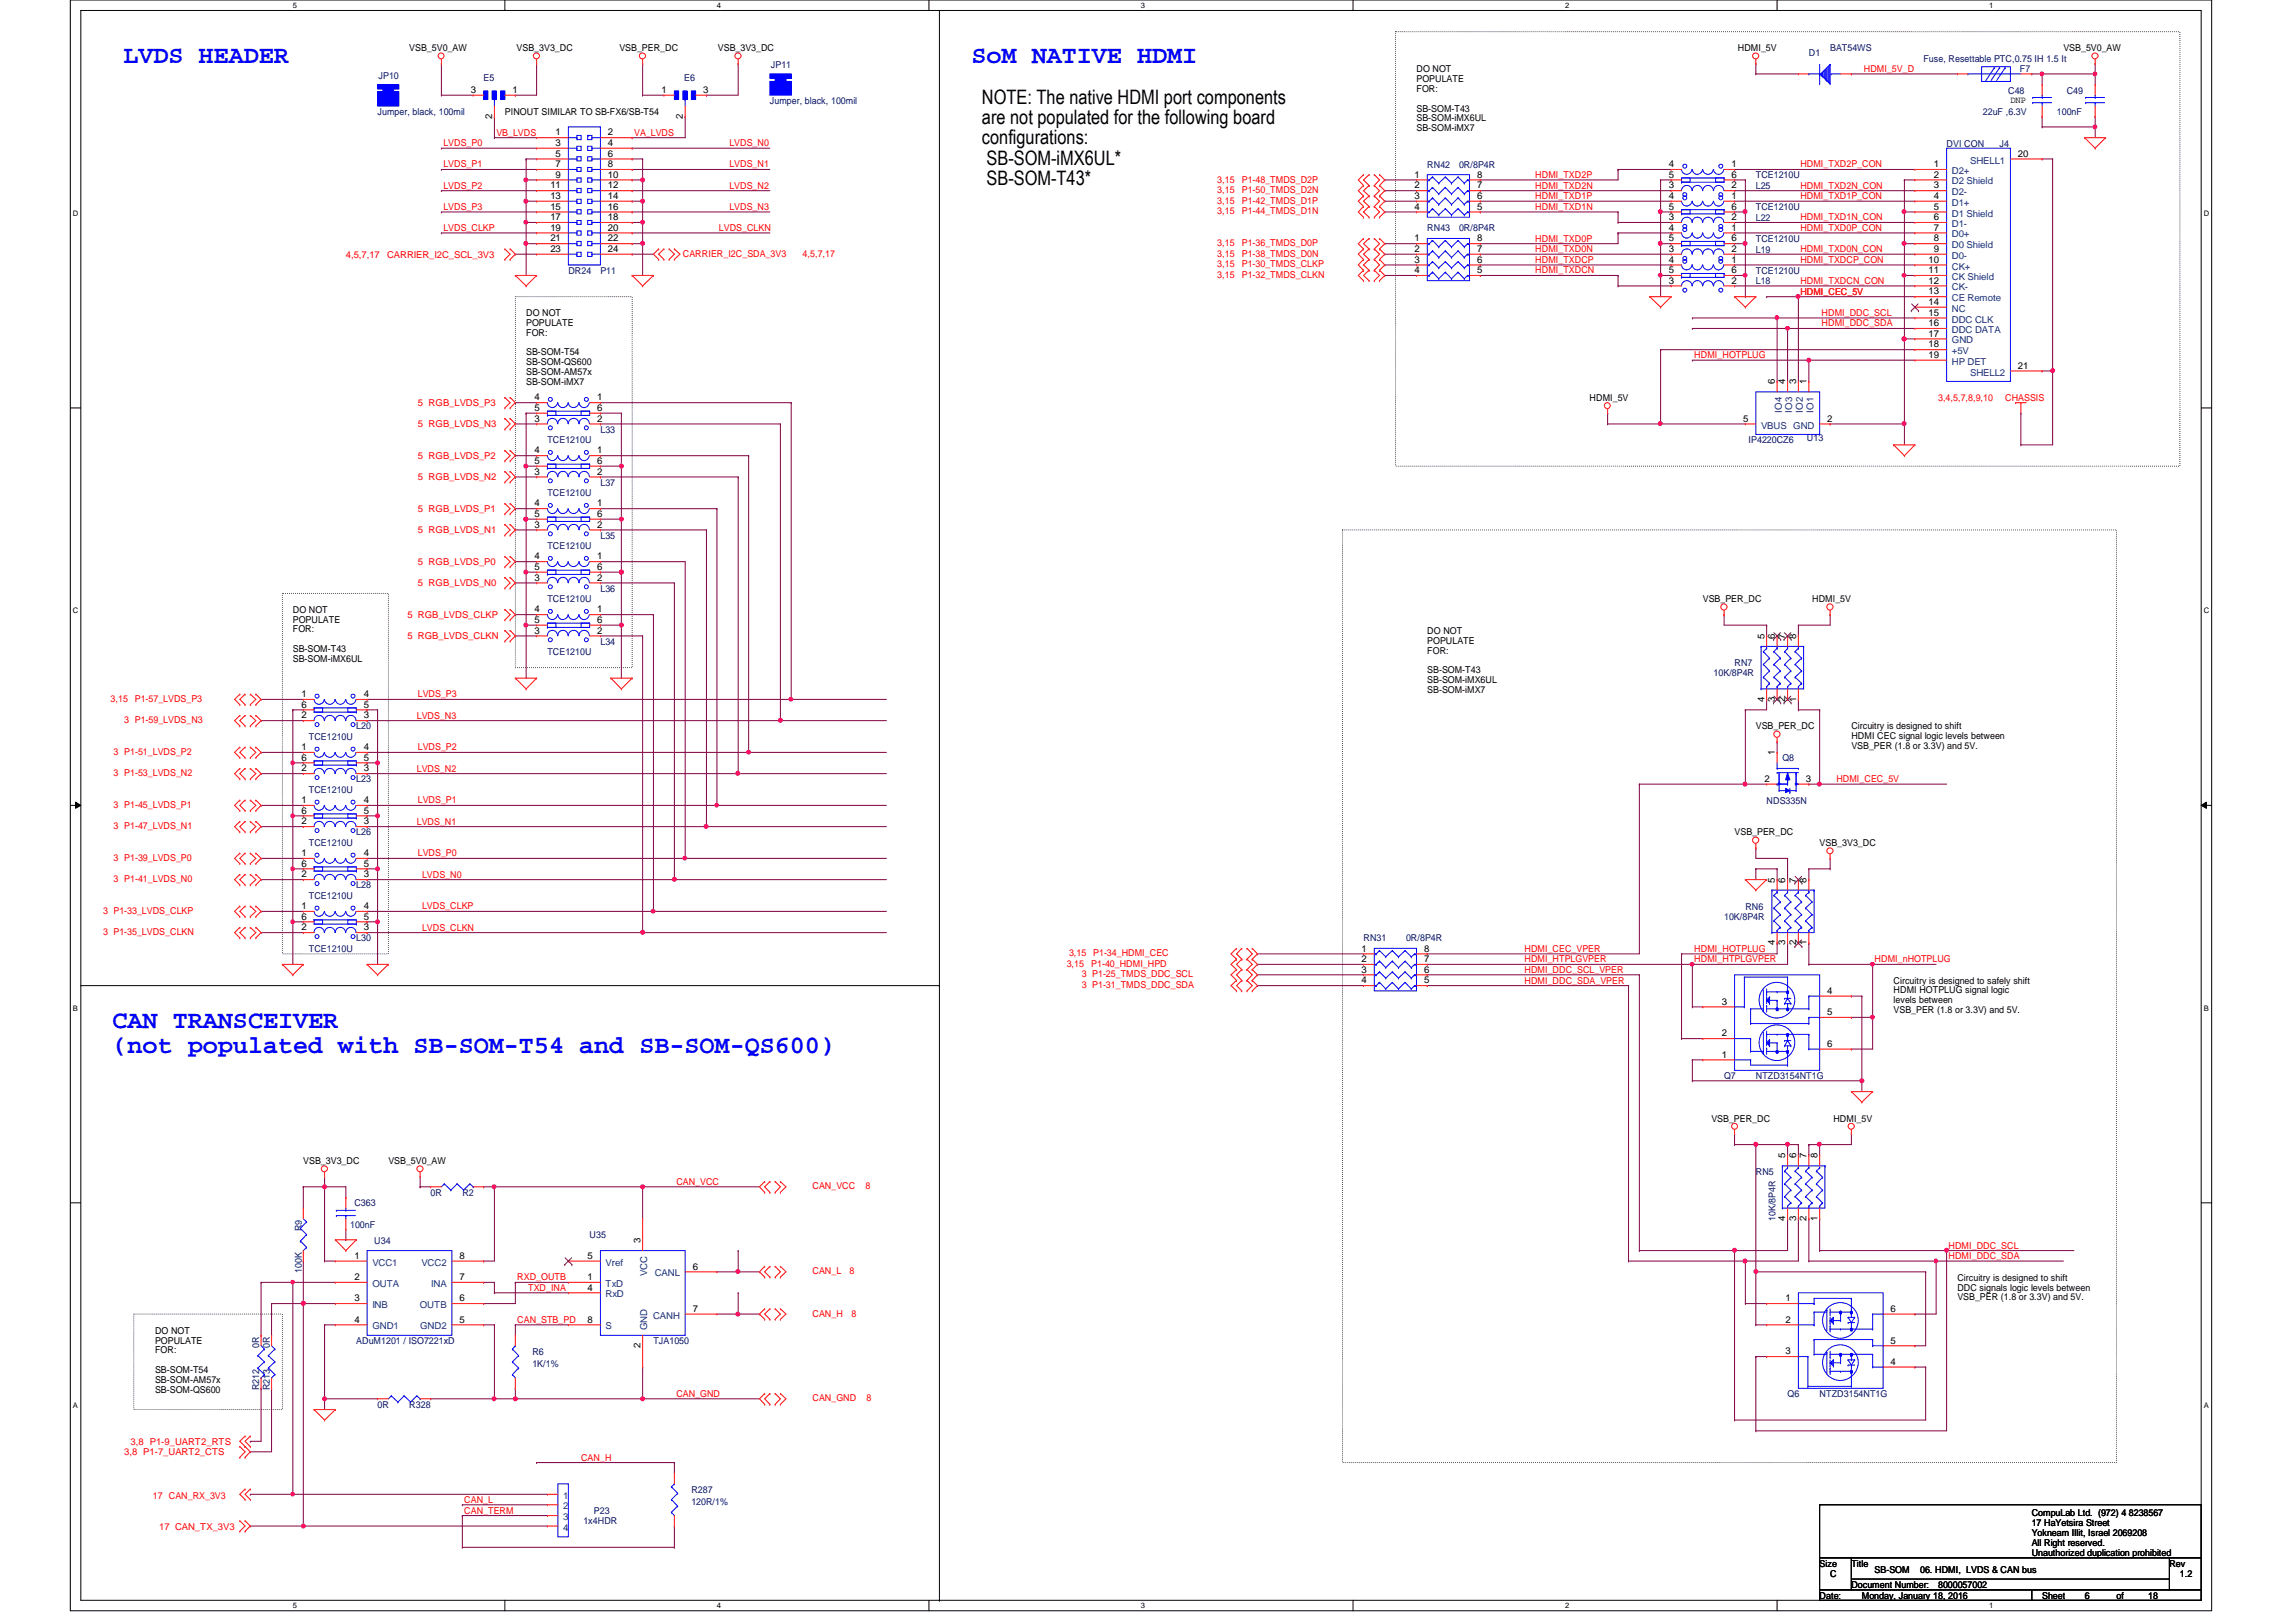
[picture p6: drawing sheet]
<svg xmlns="http://www.w3.org/2000/svg" width="297mm" height="210mm" viewBox="0 0 297 210" stroke-linecap="round" stroke-linejoin="round" font-family="sans-serif">
<defs><g id="words">
<g font-size="3.3" fill="#00f">
<text x="16" y="8.2">LVDS HEADER</text>
<text x="125.7" y="8.2">SoM NATIVE HDMI</text>
<text x="14.6" y="133">CAN TRANSCEIVER</text>
<text x="14.6" y="136.3">(not populated with SB-SOM-T54 and SB-SOM-QS600)</text>
</g>
<g font-size="2.6">
<text x="127" y="13.4">NOTE: The native HDMI port components</text>
<text x="127" y="16">are not populated for the following board</text>
<text x="127" y="18.7">configurations:</text>
<text x="127.6" y="21.3">SB-SOM-iMX6UL*</text>
<text x="127.6" y="23.9">SB-SOM-T43*</text>
</g>
<g font-size="1.2" fill="#000080">
<text x="49" y="10.2">JP10</text>
<text x="62.6" y="10.5">E5</text>
<text x="88.5" y="10.5">E6</text>
<text x="99.7" y="8.8">JP11</text>
<text x="234" y="7.3">D1</text>
<text x="236.8" y="6.6">BAT54WS</text>
<text x="248.8" y="8">Fuse, Resettable PTC,0.75 IH 1.5 It</text>
<text x="261.3" y="9.4">F7</text>
<text x="48.8" y="14.9">Jumper, black, 100mil</text>
<text x="99.6" y="13.5">Jumper, black, 100mil</text>
<text x="256.5" y="14.9">22uF ,6.3V</text>
<text x="259.8" y="12.1">C48</text>
<text x="266.1" y="14.9">100nF</text>
<text x="267.4" y="12.1">C49</text>
<text x="184.7" y="21.7">RN42</text>
<text x="188.8" y="21.7">0R/8P4R</text>
<text x="227.2" y="23.1">TCE1210U</text>
<text x="251.8" y="19">DVI CON</text>
<text x="258.7" y="19">J4</text>
<text x="184.7" y="29.9">RN43</text>
<text x="188.8" y="29.9">0R/8P4R</text>
<text x="227.2" y="28.6">L22</text>
<text x="227.2" y="27.2">TCE1210U</text>
<text x="227.2" y="24.4">L25</text>
<text x="73.5" y="35.4">DR24</text>
<text x="77.7" y="35.4">P11</text>
<text x="227.2" y="35.4">TCE1210U</text>
<text x="227.2" y="32.7">L19</text>
<text x="227.2" y="31.3">TCE1210U</text>
<text x="227.2" y="36.8">L18</text>
<text x="70.8" y="57.4">TCE1210U</text>
<text x="77.7" y="56">L33</text>
<text x="226.2" y="57.4">IP4220CZ6</text>
<text x="233.8" y="57.1">U13</text>
<text x="70.8" y="64.2">TCE1210U</text>
<text x="77.7" y="62.9">L37</text>
<text x="70.8" y="71.1">TCE1210U</text>
<text x="77.7" y="69.7">L35</text>
<text x="70.8" y="77.9">TCE1210U</text>
<text x="77.7" y="76.6">L36</text>
<text x="77.7" y="83.4">L34</text>
<text x="70.8" y="84.8">TCE1210U</text>
<text x="221.7" y="87.5">10K/8P4R</text>
<text x="224.4" y="86.1">RN7</text>
<text x="40" y="95.8">TCE1210U</text>
<text x="46.1" y="94.4">L20</text>
<text x="46.1" y="101.3">L23</text>
<text x="230.6" y="98.5">Q8</text>
<text x="40" y="102.6">TCE1210U</text>
<text x="228.6" y="104">NDS335N</text>
<text x="40" y="109.5">TCE1210U</text>
<text x="46.1" y="108.1">L26</text>
<text x="40" y="116.3">TCE1210U</text>
<text x="46.1" y="115">L28</text>
<text x="223.1" y="119.1">10K/8P4R</text>
<text x="225.8" y="117.7">RN6</text>
<text x="40" y="123.2">TCE1210U</text>
<text x="46.1" y="121.8">L30</text>
<text x="176.4" y="121.8">RN31</text>
<text x="181.9" y="121.8">0R/8P4R</text>
<text x="223.1" y="139.7">Q7</text>
<text x="227.2" y="139.7">NTZD3154NT1G</text>
<text x="55.7" y="154.7">0R</text>
<text x="59.8" y="154.7">R2</text>
<text x="227.2" y="152">RN5</text>
<text x="39" y="159.3" transform="rotate(-90 39 159.3)">R9</text>
<text x="45.3" y="158.9">100nF</text>
<text x="45.8" y="156.1">C363</text>
<text x="48.4" y="161">U34</text>
<text x="76.3" y="160.2">U35</text>
<text x="229.7" y="158" transform="rotate(-90 229.7 158)">10K/8P4R</text>
<text x="39" y="164.7" transform="rotate(-90 39 164.7)">100K</text>
<text x="46.1" y="173.9">ADuM1201 / ISO7221xD</text>
<text x="84.5" y="173.9">TJA1050</text>
<text x="33.5" y="179.9" transform="rotate(-90 33.5 179.9)">R212</text>
<text x="33.5" y="174.5" transform="rotate(-90 33.5 174.5)">0R</text>
<text x="34.9" y="179.9" transform="rotate(-90 34.9 179.9)">R213</text>
<text x="34.9" y="174.5" transform="rotate(-90 34.9 174.5)">0R</text>
<text x="68.9" y="175.3">R6</text>
<text x="68.9" y="177">1K/1%</text>
<text x="48.8" y="182.2">0R</text>
<text x="53" y="182.2">R328</text>
<text x="231.3" y="180.8">Q6</text>
<text x="235.4" y="180.8">NTZD3154NT1G</text>
<text x="75.5" y="197.3">1x4HDR</text>
<text x="76.8" y="195.9">P23</text>
<text x="89.4" y="193.2">R287</text>
<text x="89.4" y="194.8">120R/1%</text>
</g>
<g font-size="1.2">
<text x="53" y="6.6">VSB_5V0_AW</text>
<text x="66.8" y="6.6">VSB_3V3_DC</text>
<text x="80.1" y="6.6">VSB_PER_DC</text>
<text x="92.9" y="6.6">VSB_3V3_DC</text>
<text x="183.3" y="9.4">DO NOT</text>
<text x="183.3" y="10.6">POPULATE</text>
<text x="183.3" y="11.9">FOR:</text>
<text x="224.8" y="6.6">HDMI_5V</text>
<text x="267" y="6.6">VSB_5V0_AW</text>
<text x="60.9" y="12">3</text>
<text x="63.7" y="15.4" transform="rotate(-90 63.7 15.4)">2</text>
<text x="65.3" y="14.9">PINOUT SIMILAR TO SB-FX6/SB-T54</text>
<text x="66.3" y="12">1</text>
<text x="71.9" y="17.5">1</text>
<text x="78.7" y="17.5">2</text>
<text x="85.6" y="12">1</text>
<text x="88.3" y="15.4" transform="rotate(-90 88.3 15.4)">2</text>
<text x="91" y="12">3</text>
<text x="183.3" y="14.4">SB-SOM-T43</text>
<text x="183.3" y="15.7">SB-SOM-iMX6UL</text>
<text x="183.3" y="17">SB-SOM-iMX7</text>
<text x="260.1" y="13.3">DNP</text>
<text x="71.9" y="18.9">3</text>
<text x="71.9" y="20.3">5</text>
<text x="71.9" y="21.6">7</text>
<text x="71.9" y="23">9</text>
<text x="78.7" y="18.9">4</text>
<text x="78.7" y="20.3">6</text>
<text x="78.7" y="21.6">8</text>
<text x="78.7" y="23">10</text>
<text x="183" y="23">1</text>
<text x="191.1" y="23">8</text>
<text x="215.9" y="21.6">4</text>
<text x="215.9" y="23">5</text>
<text x="224" y="21.6">1</text>
<text x="224" y="23">6</text>
<text x="250.2" y="21.6">1</text>
<text x="250.2" y="23">2</text>
<text x="261.1" y="20.3">20</text>
<text x="71.2" y="24.4">11</text>
<text x="71.2" y="25.7">13</text>
<text x="71.2" y="27.1">15</text>
<text x="71.2" y="28.5">17</text>
<text x="71.2" y="29.8">19</text>
<text x="78.7" y="24.4">12</text>
<text x="78.7" y="25.7">14</text>
<text x="78.7" y="27.1">16</text>
<text x="78.7" y="28.5">18</text>
<text x="78.7" y="29.8">20</text>
<text x="183" y="24.4">2</text>
<text x="183" y="25.7">3</text>
<text x="183" y="27.1">4</text>
<text x="191.1" y="24.4">7</text>
<text x="191.1" y="25.7">6</text>
<text x="191.1" y="27.1">5</text>
<text x="215.9" y="25.7">4</text>
<text x="215.9" y="28.5">3</text>
<text x="215.9" y="27.1">5</text>
<text x="215.9" y="24.4">3</text>
<text x="215.9" y="29.8">4</text>
<text x="224" y="28.5">2</text>
<text x="224" y="25.7">1</text>
<text x="224" y="27.1">6</text>
<text x="224" y="24.4">2</text>
<text x="224" y="29.8">1</text>
<text x="250.2" y="24.4">3</text>
<text x="250.2" y="25.7">4</text>
<text x="250.2" y="27.1">5</text>
<text x="250.2" y="28.5">6</text>
<text x="250.2" y="29.8">7</text>
<text x="71.2" y="31.2">21</text>
<text x="71.2" y="32.6">23</text>
<text x="78.7" y="31.2">22</text>
<text x="78.7" y="32.6">24</text>
<text x="183" y="31.2">1</text>
<text x="183" y="32.6">2</text>
<text x="183" y="34">3</text>
<text x="183" y="35.3">4</text>
<text x="191.1" y="31.2">8</text>
<text x="191.1" y="32.6">7</text>
<text x="191.1" y="34">6</text>
<text x="191.1" y="35.3">5</text>
<text x="215.9" y="34">4</text>
<text x="215.9" y="35.3">5</text>
<text x="215.9" y="32.6">3</text>
<text x="215.9" y="31.2">5</text>
<text x="224" y="34">1</text>
<text x="224" y="35.3">6</text>
<text x="224" y="32.6">2</text>
<text x="224" y="31.2">6</text>
<text x="249.5" y="34">10</text>
<text x="249.5" y="35.3">11</text>
<text x="250.2" y="31.2">8</text>
<text x="250.2" y="32.6">9</text>
<text x="68.1" y="40.9">DO NOT</text>
<text x="215.9" y="36.7">3</text>
<text x="224" y="36.7">2</text>
<text x="249.5" y="36.7">12</text>
<text x="249.5" y="38.1">13</text>
<text x="249.5" y="39.5">14</text>
<text x="249.5" y="40.9">15</text>
<text x="68.1" y="42.2">POPULATE</text>
<text x="68.1" y="43.4">FOR:</text>
<text x="68.1" y="46">SB-SOM-T54</text>
<text x="68.1" y="47.2">SB-SOM-QS600</text>
<text x="249.5" y="42.2">16</text>
<text x="249.5" y="43.6">17</text>
<text x="249.5" y="45">18</text>
<text x="249.5" y="46.3">19</text>
<text x="261.1" y="47.7">21</text>
<text x="68.1" y="48.5">SB-SOM-AM57x</text>
<text x="68.1" y="49.8">SB-SOM-iMX7</text>
<text x="69.2" y="51.8">4</text>
<text x="69.2" y="53.2">5</text>
<text x="77.3" y="51.8">1</text>
<text x="77.3" y="53.2">6</text>
<text x="205.7" y="51.9">HDMI_5V</text>
<text x="229.6" y="49.7" transform="rotate(-90 229.6 49.7)">6</text>
<text x="231" y="49.7" transform="rotate(-90 231 49.7)">4</text>
<text x="232.4" y="49.7" transform="rotate(-90 232.4 49.7)">3</text>
<text x="233.7" y="49.7" transform="rotate(-90 233.7 49.7)">1</text>
<text x="69.2" y="54.6">3</text>
<text x="69.2" y="58.7">4</text>
<text x="77.3" y="54.6">2</text>
<text x="77.3" y="58.7">1</text>
<text x="225.5" y="54.6">5</text>
<text x="236.4" y="54.6">2</text>
<text x="69.2" y="65.5">4</text>
<text x="69.2" y="61.4">3</text>
<text x="69.2" y="60">5</text>
<text x="77.3" y="65.5">1</text>
<text x="77.3" y="61.4">2</text>
<text x="77.3" y="60">6</text>
<text x="69.2" y="68.3">3</text>
<text x="69.2" y="66.9">5</text>
<text x="77.3" y="68.3">2</text>
<text x="77.3" y="66.9">6</text>
<text x="69.2" y="72.4">4</text>
<text x="69.2" y="75.1">3</text>
<text x="69.2" y="73.7">5</text>
<text x="77.3" y="75.1">2</text>
<text x="77.3" y="72.4">1</text>
<text x="77.3" y="73.7">6</text>
<text x="220.3" y="77.9">VSB_PER_DC</text>
<text x="234.4" y="77.9">HDMI_5V</text>
<text x="37.9" y="79.3">DO NOT</text>
<text x="37.9" y="80.6">POPULATE</text>
<text x="37.9" y="81.8">FOR:</text>
<text x="69.2" y="79.2">4</text>
<text x="69.2" y="82">3</text>
<text x="69.2" y="80.6">5</text>
<text x="77.3" y="82">2</text>
<text x="77.3" y="79.2">1</text>
<text x="77.3" y="80.6">6</text>
<text x="184.7" y="82">DO NOT</text>
<text x="184.7" y="83.3">POPULATE</text>
<text x="228.3" y="82.7" transform="rotate(-90 228.3 82.7)">5</text>
<text x="229.6" y="82.7" transform="rotate(-90 229.6 82.7)">6</text>
<text x="231" y="82.7" transform="rotate(-90 231 82.7)">7</text>
<text x="232.4" y="82.7" transform="rotate(-90 232.4 82.7)">8</text>
<text x="37.9" y="84.4">SB-SOM-T43</text>
<text x="37.9" y="85.6">SB-SOM-iMX6UL</text>
<text x="184.7" y="84.6">FOR:</text>
<text x="184.7" y="87.1">SB-SOM-T43</text>
<text x="184.7" y="88.4">SB-SOM-iMX6UL</text>
<text x="184.7" y="89.7">SB-SOM-iMX7</text>
<text x="39" y="93">2</text>
<text x="39" y="90.2">1</text>
<text x="39" y="91.6">6</text>
<text x="47.1" y="90.2">4</text>
<text x="47.1" y="93">3</text>
<text x="47.1" y="91.6">5</text>
<text x="227.2" y="94.4">VSB_PER_DC</text>
<text x="228.3" y="90.8" transform="rotate(-90 228.3 90.8)">4</text>
<text x="229.6" y="90.8" transform="rotate(-90 229.6 90.8)">3</text>
<text x="231" y="90.8" transform="rotate(-90 231 90.8)">2</text>
<text x="232.4" y="90.8" transform="rotate(-90 232.4 90.8)">1</text>
<text x="239.5" y="94.4">Circuitry is designed to shift</text>
<text x="239.5" y="95.7">HDMI CEC signal logic levels between</text>
<text x="39" y="99.8">2</text>
<text x="39" y="97.1">1</text>
<text x="39" y="98.4">6</text>
<text x="47.1" y="97.1">4</text>
<text x="47.1" y="99.8">3</text>
<text x="47.1" y="98.4">5</text>
<text x="228.3" y="101.2">2</text>
<text x="229.6" y="97.7" transform="rotate(-90 229.6 97.7)">1</text>
<text x="233.6" y="101.2">3</text>
<text x="239.5" y="96.9">VSB_PER (1.8 or 3.3V) and 5V.</text>
<text x="39" y="106.7">2</text>
<text x="39" y="103.9">1</text>
<text x="39" y="105.3">6</text>
<text x="47.1" y="103.9">4</text>
<text x="47.1" y="106.7">3</text>
<text x="47.1" y="105.3">5</text>
<text x="39" y="113.5">2</text>
<text x="39" y="110.8">1</text>
<text x="39" y="112.1">6</text>
<text x="47.1" y="110.8">4</text>
<text x="47.1" y="113.5">3</text>
<text x="47.1" y="112.1">5</text>
<text x="224.4" y="108.1">VSB_PER_DC</text>
<text x="235.4" y="109.5">VSB_3V3_DC</text>
<text x="39" y="117.6">1</text>
<text x="39" y="119">6</text>
<text x="47.1" y="117.6">4</text>
<text x="47.1" y="119">5</text>
<text x="229.6" y="114.2" transform="rotate(-90 229.6 114.2)">5</text>
<text x="231" y="114.2" transform="rotate(-90 231 114.2)">6</text>
<text x="232.4" y="114.2" transform="rotate(-90 232.4 114.2)">7</text>
<text x="233.7" y="114.2" transform="rotate(-90 233.7 114.2)">8</text>
<text x="39" y="120.4">2</text>
<text x="47.1" y="120.4">3</text>
<text x="176.1" y="123.1">1</text>
<text x="176.1" y="124.5">2</text>
<text x="176.1" y="125.9">3</text>
<text x="184.2" y="123.1">8</text>
<text x="184.2" y="124.5">7</text>
<text x="184.2" y="125.9">6</text>
<text x="229.6" y="122.3" transform="rotate(-90 229.6 122.3)">4</text>
<text x="231" y="122.3" transform="rotate(-90 231 122.3)">3</text>
<text x="232.4" y="122.3" transform="rotate(-90 232.4 122.3)">2</text>
<text x="233.7" y="122.3" transform="rotate(-90 233.7 122.3)">1</text>
<text x="176.1" y="127.3">4</text>
<text x="184.2" y="127.3">5</text>
<text x="222.8" y="130">3</text>
<text x="236.4" y="128.6">4</text>
<text x="236.4" y="131.4">5</text>
<text x="245" y="127.3">Circuitry is designed to safely shift</text>
<text x="245" y="128.6">HDMI HOTPLUG signal logic</text>
<text x="245" y="129.8">levels between</text>
<text x="245" y="131.1">VSB_PER (1.8 or 3.3V) and 5V.</text>
<text x="222.8" y="136.9">1</text>
<text x="222.8" y="134.1">2</text>
<text x="236.4" y="135.5">6</text>
<text x="221.4" y="145.2">VSB_PER_DC</text>
<text x="231" y="149.9" transform="rotate(-90 231 149.9)">5</text>
<text x="232.4" y="149.9" transform="rotate(-90 232.4 149.9)">6</text>
<text x="233.7" y="149.9" transform="rotate(-90 233.7 149.9)">7</text>
<text x="235.1" y="149.9" transform="rotate(-90 235.1 149.9)">8</text>
<text x="237.2" y="145.2">HDMI_5V</text>
<text x="39.2" y="150.6">VSB_3V3_DC</text>
<text x="50.2" y="150.6">VSB_5V0_AW</text>
<text x="82.8" y="160.9" transform="rotate(-90 82.8 160.9)">3</text>
<text x="231" y="158" transform="rotate(-90 231 158)">4</text>
<text x="232.4" y="158" transform="rotate(-90 232.4 158)">3</text>
<text x="233.7" y="158" transform="rotate(-90 233.7 158)">2</text>
<text x="235.1" y="158" transform="rotate(-90 235.1 158)">1</text>
<text x="45.8" y="162.9">1</text>
<text x="45.8" y="165.7">2</text>
<text x="59.4" y="165.7">7</text>
<text x="59.4" y="162.9">8</text>
<text x="76" y="162.9">5</text>
<text x="76" y="165.7">1</text>
<text x="76" y="167">4</text>
<text x="89.6" y="164.3">6</text>
<text x="253.2" y="165.7">Circuitry is designed to shift</text>
<text x="253.2" y="167">DDC signals logic levels between</text>
<text x="20.1" y="172.6">DO NOT</text>
<text x="20.1" y="173.9">POPULATE</text>
<text x="45.8" y="171.2">4</text>
<text x="45.8" y="168.4">3</text>
<text x="59.4" y="171.2">5</text>
<text x="59.4" y="168.4">6</text>
<text x="76" y="171.2">8</text>
<text x="89.6" y="169.8">7</text>
<text x="231" y="168.4">1</text>
<text x="231" y="171.2">2</text>
<text x="244.6" y="173.9">5</text>
<text x="244.6" y="169.8">6</text>
<text x="253.2" y="168.3">VSB_PER (1.8 or 3.3V) and 5V.</text>
<text x="20.1" y="175.1">FOR:</text>
<text x="20.1" y="177.7">SB-SOM-T54</text>
<text x="20.1" y="178.9">SB-SOM-AM57x</text>
<text x="82.8" y="174.5" transform="rotate(-90 82.8 174.5)">2</text>
<text x="231" y="175.3">3</text>
<text x="244.6" y="176.6">4</text>
<text x="20.1" y="180.2">SB-SOM-QS600</text>
<text x="262.8" y="196.2">CompuLab Ltd. (972) 4 8238567</text>
<text x="262.8" y="197.5">17 HaYetsira Street</text>
<text x="235.4" y="202.7">Size</text>
<text x="239.5" y="202.7">Title</text>
<text x="242.5" y="203.6">SB-SOM</text>
<text x="248.4" y="203.6">06. HDMI, LVDS &amp; CAN bus</text>
<text x="262.8" y="198.8">Yokneam Illit, Israel 2069208</text>
<text x="262.8" y="200">All Right reserved.</text>
<text x="262.8" y="201.4">Unauthorized duplication prohibited</text>
<text x="280.7" y="202.7">Rev</text>
<text x="235.4" y="206.9">Date:</text>
<text x="236.8" y="204.1">C</text>
<text x="239.5" y="205.5">Document Number:</text>
<text x="240.9" y="206.9">Monday, January 18, 2016</text>
<text x="250.7" y="205.5">8000057002</text>
<text x="264.2" y="206.9">Sheet</text>
<text x="269.7" y="206.9">6</text>
<text x="273.8" y="206.9">of</text>
<text x="277.9" y="206.9">18</text>
<text x="282" y="204.1">1.2</text>
</g>
<g font-size="1.2" fill="#f00">
<text x="241.1" y="9.3">HDMI_5V_D</text>
<text x="64.2" y="17.6">VB_LVDS</text>
<text x="82" y="17.6">VA_LVDS</text>
<text x="57.4" y="21.7">LVDS_P1</text>
<text x="57.4" y="18.9">LVDS_P0</text>
<text x="94.4" y="21.7">LVDS_N1</text>
<text x="94.4" y="18.9">LVDS_N0</text>
<text x="157.5" y="23.6">3,15</text>
<text x="160.7" y="23.6">P1-48_TMDS_D2P</text>
<text x="198.6" y="23">HDMI_TXD2P</text>
<text x="232.9" y="21.7">HDMI_TXD2P_CON</text>
<text x="57.4" y="24.4">LVDS_P2</text>
<text x="57.4" y="27.2">LVDS_P3</text>
<text x="57.4" y="29.9">LVDS_CLKP</text>
<text x="93" y="29.9">LVDS_CLKN</text>
<text x="94.4" y="24.4">LVDS_N2</text>
<text x="94.4" y="27.2">LVDS_N3</text>
<text x="157.5" y="26.4">3,15</text>
<text x="157.5" y="27.7">3,15</text>
<text x="157.5" y="25">3,15</text>
<text x="160.7" y="26.4">P1-42_TMDS_D1P</text>
<text x="160.7" y="27.7">P1-44_TMDS_D1N</text>
<text x="160.7" y="25">P1-50_TMDS_D2N</text>
<text x="198.6" y="25.8">HDMI_TXD1P</text>
<text x="198.6" y="27.2">HDMI_TXD1N</text>
<text x="198.6" y="24.4">HDMI_TXD2N</text>
<text x="232.9" y="24.4">HDMI_TXD2N_CON</text>
<text x="232.9" y="25.8">HDMI_TXD1P_CON</text>
<text x="232.9" y="28.5">HDMI_TXD1N_CON</text>
<text x="232.9" y="29.9">HDMI_TXD0P_CON</text>
<text x="44.7" y="33.4">4,5,7,17</text>
<text x="50.1" y="33.4">CARRIER_I2C_SCL_3V3</text>
<text x="88.3" y="33.2">CARRIER_I2C_SDA_3V3</text>
<text x="103.8" y="33.2">4,5,7,17</text>
<text x="157.5" y="34.6">3,15</text>
<text x="157.5" y="36">3,15</text>
<text x="157.5" y="31.8">3,15</text>
<text x="157.5" y="33.2">3,15</text>
<text x="160.7" y="34.6">P1-30_TMDS_CLKP</text>
<text x="160.7" y="36">P1-32_TMDS_CLKN</text>
<text x="160.7" y="31.8">P1-36_TMDS_D0P</text>
<text x="160.7" y="33.2">P1-38_TMDS_D0N</text>
<text x="198.6" y="34">HDMI_TXDCP</text>
<text x="198.6" y="35.4">HDMI_TXDCN</text>
<text x="198.6" y="32.6">HDMI_TXD0N</text>
<text x="198.6" y="31.3">HDMI_TXD0P</text>
<text x="232.9" y="32.6">HDMI_TXD0N_CON</text>
<text x="232.9" y="34">HDMI_TXDCP_CON</text>
<text x="232.9" y="38.1">HDMI_CEC_5V</text>
<text x="232.9" y="36.7">HDMI_TXDCN_CON</text>
<text x="235.7" y="40.9">HDMI_DDC_SCL</text>
<text x="219.2" y="46.4">HDMI_HOTPLUG</text>
<text x="235.7" y="42.2">HDMI_DDC_SDA</text>
<text x="54.1" y="52.6">5 RGB_LVDS_P3</text>
<text x="250.7" y="51.9">3,4,5,7,8,9,10</text>
<text x="259.4" y="51.9">CHASSIS</text>
<text x="54.1" y="55.3">5 RGB_LVDS_N3</text>
<text x="54.1" y="59.4">5 RGB_LVDS_P2</text>
<text x="54.1" y="62.1">5 RGB_LVDS_N2</text>
<text x="54.1" y="66.3">5 RGB_LVDS_P1</text>
<text x="54.1" y="69">5 RGB_LVDS_N1</text>
<text x="54.1" y="73.2">5 RGB_LVDS_P0</text>
<text x="54.1" y="75.9">5 RGB_LVDS_N0</text>
<text x="52.7" y="80">5 RGB_LVDS_CLKP</text>
<text x="52.7" y="82.7">5 RGB_LVDS_CLKN</text>
<text x="14.3" y="90.8">3,15</text>
<text x="16.1" y="93.6">3 P1-59_LVDS_N3</text>
<text x="17.4" y="90.8">P1-57_LVDS_P3</text>
<text x="53.9" y="93">LVDS_N3</text>
<text x="54.1" y="90.3">LVDS_P3</text>
<text x="14.7" y="97.7">3 P1-51_LVDS_P2</text>
<text x="14.7" y="100.4">3 P1-53_LVDS_N2</text>
<text x="53.9" y="99.9">LVDS_N2</text>
<text x="54.1" y="97.1">LVDS_P2</text>
<text x="237.6" y="101.2">HDMI_CEC_5V</text>
<text x="14.7" y="104.6">3 P1-45_LVDS_P1</text>
<text x="14.7" y="107.3">3 P1-47_LVDS_N1</text>
<text x="53.9" y="106.7">LVDS_N1</text>
<text x="54.1" y="104">LVDS_P1</text>
<text x="14.7" y="111.4">3 P1-39_LVDS_P0</text>
<text x="54.1" y="110.8">LVDS_P0</text>
<text x="54.6" y="113.6">LVDS_N0</text>
<text x="13.3" y="118.3">3 P1-33_LVDS_CLKP</text>
<text x="14.7" y="114.1">3 P1-41_LVDS_N0</text>
<text x="54.6" y="117.7">LVDS_CLKP</text>
<text x="13.3" y="121">3 P1-35_LVDS_CLKN</text>
<text x="54.6" y="120.4">LVDS_CLKN</text>
<text x="138" y="125.1">3,15</text>
<text x="138.3" y="123.7">3,15</text>
<text x="141.2" y="125.1">P1-40_HDMI_HPD</text>
<text x="141.4" y="123.7">P1-34_HDMI_CEC</text>
<text x="197.2" y="124.5">HDMI_HTPLGVPER</text>
<text x="197.2" y="123.2">HDMI_CEC_VPER</text>
<text x="197.2" y="125.9">HDMI_DDC_SCL_VPER</text>
<text x="219.2" y="123.2">HDMI_HOTPLUG</text>
<text x="219.2" y="124.5">HDMI_HTPLGVPER</text>
<text x="242.5" y="124.5">HDMI_nHOTPLUG</text>
<text x="140" y="126.5">3 P1-25_TMDS_DDC_SCL</text>
<text x="140" y="127.8">3 P1-31_TMDS_DDC_SDA</text>
<text x="197.2" y="127.3">HDMI_DDC_SDA_VPER</text>
<text x="87.5" y="153.3">CAN_VCC</text>
<text x="105.1" y="153.9">CAN_VCC</text>
<text x="112" y="153.9">8</text>
<text x="252.1" y="161.6">HDMI_DDC_SCL</text>
<text x="66.9" y="165.7">RXD_OUTB</text>
<text x="68.3" y="167">TXD_INA</text>
<text x="105.1" y="164.9">CAN_L</text>
<text x="109.9" y="164.9">8</text>
<text x="252.1" y="162.9">HDMI_DDC_SDA</text>
<text x="66.9" y="171.2">CAN_STB_PD</text>
<text x="105.1" y="170.4">CAN_H</text>
<text x="110.1" y="170.4">8</text>
<text x="87.5" y="180.8">CAN_GND</text>
<text x="105.1" y="181.4">CAN_GND</text>
<text x="112.1" y="181.4">8</text>
<text x="16.1" y="188.3">3,8 P1-7_UART2_CTS</text>
<text x="16.9" y="187">3,8 P1-9_UART2_RTS</text>
<text x="75.2" y="189">CAN_H</text>
<text x="19.8" y="194">17 CAN_RX_3V3</text>
<text x="20.6" y="198">17 CAN_TX_3V3</text>
<text x="60.1" y="194.5">CAN_L</text>
<text x="60.1" y="195.9">CAN_TERM</text>
</g>
<g font-size="1.2" fill="#004080">
<text x="252.5" y="22.5">D2+</text>
<text x="252.5" y="23.9">D2 Shield</text>
<text x="254.9" y="21.2">SHELL1</text>
<text x="252.5" y="25.3">D2-</text>
<text x="252.5" y="26.6">D1+</text>
<text x="252.5" y="28">D1 Shield</text>
<text x="252.5" y="29.4">D1-</text>
<text x="252.5" y="30.7">D0+</text>
<text x="252.5" y="32.1">D0 Shield</text>
<text x="252.5" y="33.5">D0-</text>
<text x="252.5" y="34.9">CK+</text>
<text x="252.5" y="36.2">CK Shield</text>
<text x="252.5" y="37.6">CK-</text>
<text x="252.5" y="39">CE Remote</text>
<text x="252.5" y="40.3">NC</text>
<text x="252.5" y="41.7">DDC CLK</text>
<text x="252.5" y="43.1">DDC DATA</text>
<text x="252.5" y="44.4">GND</text>
<text x="252.5" y="45.8">+5V</text>
<text x="252.5" y="47.2">HP DET</text>
<text x="230.5" y="53.4" transform="rotate(-90 230.5 53.4)">IO4</text>
<text x="231.9" y="53.4" transform="rotate(-90 231.9 53.4)">IO3</text>
<text x="233.3" y="53.4" transform="rotate(-90 233.3 53.4)">IO2</text>
<text x="234.6" y="53.4" transform="rotate(-90 234.6 53.4)">IO1</text>
<text x="254.9" y="48.6">SHELL2</text>
<text x="227.8" y="55.5">VBUS GND</text>
<text x="48.2" y="163.8">VCC1</text>
<text x="48.2" y="166.5">OUTA</text>
<text x="54.5" y="163.8">VCC2</text>
<text x="55.8" y="166.5">INA</text>
<text x="78.4" y="163.8">Vref</text>
<text x="78.4" y="166.5">TxD</text>
<text x="78.4" y="167.9">RxD</text>
<text x="83.7" y="165.1" transform="rotate(-90 83.7 165.1)">VCC</text>
<text x="84.7" y="165.2">CANL</text>
<text x="48.2" y="172">GND1</text>
<text x="48.2" y="169.3">INB</text>
<text x="54.3" y="169.3">OUTB</text>
<text x="54.4" y="172">GND2</text>
<text x="78.4" y="172">S</text>
<text x="83.7" y="172.1" transform="rotate(-90 83.7 172.1)">GND</text>
<text x="84.5" y="170.6">CANH</text>
<text x="72.9" y="194">1</text>
<text x="72.9" y="195.3">2</text>
<text x="72.9" y="196.7">3</text>
<text x="72.9" y="198.1">4</text>
</g>
<g font-size="1">
<text x="37.9" y="1">5</text>
<text x="92.7" y="1">4</text>
<text x="147.6" y="1">3</text>
<text x="202.5" y="1">2</text>
<text x="257.3" y="1">1</text>
<text x="9.4" y="27.9">D</text>
<text x="285.1" y="27.9">D</text>
<text x="9.4" y="79.4">C</text>
<text x="285.1" y="79.4">C</text>
<text x="9.4" y="130.8">B</text>
<text x="285.1" y="130.8">B</text>
<text x="9.4" y="182.2">A</text>
<text x="285.1" y="182.2">A</text>
<text x="37.9" y="208.1">5</text>
<text x="92.7" y="208.1">4</text>
<text x="147.6" y="208.1">3</text>
<text x="202.5" y="208.1">2</text>
<text x="257.3" y="208.1">1</text>
</g>
</g></defs>
<path d="M9.1 0h277v208.4h-277zM10.5 1.4h274.3v205.7h-274.3z" fill="none" stroke="#000" stroke-width=".13"/>
<g fill="#fff">
<path d="M37.9 .1h.5v1.1h-.5z"/>
<path d="M37.9 207.2h.5v1.1h-.5z"/>
</g>
<path d="M65.3 0v1.4M65.3 207.1v1.3" fill="none" stroke="#000" stroke-width=".13"/>
<g fill="#fff">
<path d="M92.7 .1h.6v1.1h-.6z"/>
<path d="M92.7 207.2h.6v1.1h-.6z"/>
</g>
<path d="M120.2 0v1.4M120.2 207.1v1.3" fill="none" stroke="#000" stroke-width=".13"/>
<g fill="#fff">
<path d="M147.6 .1h.6v1.1h-.6z"/>
<path d="M147.6 207.2h.6v1.1h-.6z"/>
</g>
<path d="M175 0v1.4M175 207.1v1.3" fill="none" stroke="#000" stroke-width=".13"/>
<g fill="#fff">
<path d="M202.5 .1h.5v1.1h-.5z"/>
<path d="M202.5 207.2h.5v1.1h-.5z"/>
</g>
<path d="M229.9 0v1.4M229.9 207.1v1.3" fill="none" stroke="#000" stroke-width=".13"/>
<g fill="#fff">
<path d="M257.3 .1h.6v1.1h-.6z"/>
<path d="M257.3 207.2h.6v1.1h-.6z"/>
<path d="M9.4 27.1h.8v1.1h-.8z"/>
<path d="M285.1 27.1h.7v1.1h-.7z"/>
<path d="M9.4 78.5h.8v1.1h-.8z"/>
<path d="M285.1 78.5h.7v1.1h-.7z"/>
</g>
<path d="M9.1 52.8h1.4M284.8 52.8h1.3" fill="none" stroke="#000" stroke-width=".13"/>
<g fill="#fff">
<path d="M9.4 129.9h.7v1.1h-.7z"/>
<path d="M285.1 129.9h.6v1.1h-.6z"/>
</g>
<path d="M9.1 104.2h1.4M9.8 103.8l.7 .4-.7 .4zM284.8 104.2l.7-.4v.8zM284.8 104.2h1.3" fill="none" stroke="#000" stroke-width=".13"/>
<path d="M9.8 103.8l.7 .4-.7 .4zM284.8 104.2l.7-.4v.8z" fill="#000"/>
<g fill="#fff">
<path d="M9.4 181.4h.7v1.1h-.7z"/>
<path d="M285.1 181.4h.6v1.1h-.6z"/>
</g>
<path d="M121.5 1.4v205.7M10.5 127.6h111M121.5 127.6h.1M9.1 155.7h1.4M284.8 155.7h1.3M121.5 207.1h.1" fill="none" stroke="#000" stroke-width=".13"/>
<path d="M180.5 4.1h101.5v56.2h-101.5zM66.7 38.4h15.1v48h-15.1zM36.5 76.8h13.7v46.6h-13.7zM173.7 68.6h100.1v120.7h-100.1zM17.3 170.1h19.2v12.3h-19.2z" fill="none" stroke="#000" stroke-width=".13" stroke-dasharray="0 .3"/>
<path d="M264.2 9.6h.1M264.2 9.6v1.4M229.9 41.1h.1M229.9 41.1v8.3M229.9 41.1h17.8M231.3 42.5h.1M231.3 42.5v6.9" fill="none" stroke="#800040" stroke-width=".13"/>
<path d="M229.7 40.9h.2l.2 .1-.1 .3-.1 .1-.2-.1z" fill-rule="evenodd" fill="#f0f"/>
<path d="M229.7 40.9h.2l.2 .1-.1 .3-.1 .1-.2-.1z" fill="none" stroke="#f0f" stroke-width=".13"/>
<path d="M218.9 41.1h.1M218.9 42.5h.1M218.9 41.1h11M218.9 42.5h12.4M184.7 124.8h.1M184.7 124.8h34.2" fill="none" stroke="#800040" stroke-width=".13"/>
<circle cx="218.9" cy="124.8" r=".25" fill="#f0f"/>
<circle cx="218.9" cy="124.8" r=".25" fill="none" stroke="#f0f" stroke-width=".13"/>
<path d="M232.7 38.4h.1M232.7 38.4h15M246.4 31.5h.1M246.4 31.5v4.1M240.9 128.9h.1M240.9 128.9v11" fill="none" stroke="#800040" stroke-width=".13"/>
<circle cx="232.6" cy="38.4" r=".26" fill="#f0f"/>
<circle cx="232.6" cy="38.4" r=".26" fill="none" stroke="#f0f" stroke-width=".13"/>
<path d="M227.2 9.6h.1M227.2 8.2h.1M227.2 9.6h5.5M227.2 8.2v1.4M262.8 9.6h.1M262.8 9.6h1.4M235.4 101.5h.1M235.4 101.5h16.4M242.3 124.8h.1M242.3 124.8v6.9" fill="none" stroke="#800040" stroke-width=".13"/>
<circle cx="235.4" cy="101.5" r=".26" fill="#f0f"/>
<circle cx="235.4" cy="101.5" r=".26" fill="none" stroke="#f0f" stroke-width=".13"/>
<g fill="none" stroke="#800040" stroke-width=".13">
<path d="M223.1 79.5h.1M223.1 79.5v1.4M236.8 79.5h.1M236.8 79.5v1.4M225.8 91.9h.1M228.6 90.5h.1M228.6 90.5v1.4h-2.8M229.9 96h.1M229.9 96v1.4M232.7 91.9h.1M232.7 90.5h.1M232.7 91.9h2.7"/>
<path d="M232.7 90.5v1.4M235.4 91.9h.1M235.4 91.9v9.6h-1.4M225.8 101.5h.1M225.8 101.5h2.8M234 101.5h.1"/>
</g>
<circle cx="225.8" cy="101.5" r=".26" fill="#f0f"/>
<circle cx="225.8" cy="101.5" r=".26" fill="none" stroke="#f0f" stroke-width=".13"/>
<path d="M264.2 20.6h.1M264.2 20.6h1.4M265.6 20.6h.1M265.6 20.6v27.4h-1.4M236.8 54.9h.1M236.8 54.9h9.6M264.2 48h.1M218.9 124.8h.1M218.9 124.8v5.5" fill="none" stroke="#800040" stroke-width=".13"/>
<circle cx="265.6" cy="48" r=".26" fill="#f0f"/>
<circle cx="265.6" cy="48" r=".26" fill="none" stroke="#f0f" stroke-width=".13"/>
<path d="M264.2 9.6h.1M264.2 9.6h6.9M261.4 53.5h.1M261.4 57.6h.1M261.4 53.5v4.1M265.6 48h.1M265.6 48v9.6h-4.2" fill="none" stroke="#800040" stroke-width=".13"/>
<path d="M270.9 9.4l.1-.1 .2 .1v.3l-.2 .1-.1-.1z" fill-rule="evenodd" fill="#f0f"/>
<path d="M270.9 9.4l.1-.1 .2 .1v.3l-.2 .1-.1-.1z" fill="none" stroke="#f0f" stroke-width=".13"/>
<path d="M264 9.4l.2-.1 .2 .1-.1 .3-.1 .1-.2-.1z" fill-rule="evenodd" fill="#f0f"/>
<path d="M264 9.4l.2-.1 .2 .1-.1 .3-.1 .1-.2-.1z" fill="none" stroke="#f0f" stroke-width=".13"/>
<path d="M239.5 9.6h.1M239.5 9.6h13.7M264.2 16.4h.1M264.2 16.4h6.9M271.1 8.2h.1M271.1 9.6h.1M271.1 8.2v2.8" fill="none" stroke="#800040" stroke-width=".13"/>
<path d="M270.9 16.2h.1l.2 .1v.3l-.2 .1-.1-.1z" fill-rule="evenodd" fill="#f0f"/>
<path d="M270.9 16.2h.1l.2 .1v.3l-.2 .1-.1-.1z" fill="none" stroke="#f0f" stroke-width=".13"/>
<path d="M271.1 16.4h.1M271.1 16.4v1.4M246.4 23.3h.1M246.4 27.4h.1M246.4 31.5h.1M246.4 35.6h.1M246.4 23.3h1.3M246.4 27.4h1.3M246.4 31.5h1.3M246.4 35.6v8.3" fill="none" stroke="#800040" stroke-width=".13"/>
<circle cx="246.3" cy="43.9" r=".26" fill="#f0f"/>
<circle cx="246.3" cy="43.9" r=".26" fill="none" stroke="#f0f" stroke-width=".13"/>
<circle cx="246.3" cy="35.6" r=".25" fill="#f0f"/>
<circle cx="246.3" cy="35.6" r=".25" fill="none" stroke="#f0f" stroke-width=".13"/>
<path d="M246.4 35.6h.1M246.4 27.4h.1M246.4 35.6h1.3M246.4 27.4v4.1" fill="none" stroke="#800040" stroke-width=".13"/>
<circle cx="246.3" cy="31.5" r=".26" fill="#f0f"/>
<circle cx="246.3" cy="31.5" r=".26" fill="none" stroke="#f0f" stroke-width=".13"/>
<circle cx="246.3" cy="27.4" r=".26" fill="#f0f"/>
<circle cx="246.3" cy="27.4" r=".26" fill="none" stroke="#f0f" stroke-width=".13"/>
<path d="M246.4 43.9h.1M246.4 43.9h1.3M246.4 43.9v11" fill="none" stroke="#800040" stroke-width=".13"/>
<circle cx="246.3" cy="54.8" r=".26" fill="#f0f"/>
<circle cx="246.3" cy="54.8" r=".26" fill="none" stroke="#f0f" stroke-width=".13"/>
<circle cx="246.3" cy="43.9" r=".26" fill="#f0f"/>
<circle cx="246.3" cy="43.9" r=".26" fill="none" stroke="#f0f" stroke-width=".13"/>
<path d="M214.8 45.3h.1M214.8 45.3h32.9M231.3 42.5h.1M231.3 42.5h16.4" fill="none" stroke="#800040" stroke-width=".13"/>
<circle cx="231.3" cy="42.5" r=".25" fill="#f0f"/>
<circle cx="231.3" cy="42.5" r=".25" fill="none" stroke="#f0f" stroke-width=".13"/>
<g fill="none" stroke="#800040" stroke-width=".13">
<path d="M224.4 24.7h.1M224.4 26h.1M224.4 28.8h.1M224.4 21.9h.1M224.4 30.1h.1M224.4 32.9h.1M224.4 37h.1M224.4 34.3h.1M224.4 24.7h23.3M224.4 26h23.3M224.4 28.8h23.3M224.4 21.9h23.3"/>
<path d="M224.4 30.1h23.3M224.4 32.9h23.3M224.4 37h23.3M224.4 34.3h23.3M246.4 23.3h.1M246.4 23.3v4.1M239.5 135.8h.1M242.3 131.7h.1M242.3 131.7v4.1h-2.8"/>
</g>
<circle cx="242.2" cy="131.6" r=".25" fill="#f0f"/>
<circle cx="242.2" cy="131.6" r=".25" fill="none" stroke="#f0f" stroke-width=".13"/>
<g fill="none" stroke="#800040" stroke-width=".13">
<path d="M217.5 134.4h.1M217.5 134.4h2.8M218.9 137.2h.1M218.9 139.9h.1M218.9 137.2v2.7M218.9 137.2h1.4M218.9 139.9h22M239.5 131.7h.1M239.5 128.9h.1M239.5 131.7h2.8M239.5 128.9h1.4M240.9 139.9h.1"/>
<path d="M240.9 139.9v1.4"/>
</g>
<circle cx="240.9" cy="139.9" r=".26" fill="#f0f"/>
<circle cx="240.9" cy="139.9" r=".26" fill="none" stroke="#f0f" stroke-width=".13"/>
<g fill="none" stroke="#800040" stroke-width=".13">
<path d="M264.2 15.1h.1M264.2 15.1v1.3M271.1 15.1h.1M271.1 15.1v1.3M214.8 45.3h.1M214.8 45.3v9.6M246.4 54.9h.1M246.4 54.9v2.7M227.2 112.4h.1M227.2 109.7h.1M227.2 112.4h2.7M227.2 109.7v1.4"/>
<path d="M227.2 112.4v1.4M229.9 112.4h.1M229.9 112.4v1.4M217.5 123.4h.1M217.5 123.4v11M218.9 124.8h.1M229.9 122h.1M229.9 122v1.4h-12.4M231.3 122h.1M231.3 122v2.8h-12.4M234 124.8h.1M234 124.8h8.3"/>
</g>
<circle cx="242.2" cy="124.8" r=".25" fill="#f0f"/>
<circle cx="242.2" cy="124.8" r=".25" fill="none" stroke="#f0f" stroke-width=".13"/>
<g fill="none" stroke="#800040" stroke-width=".13">
<path d="M57.1 19.2h.1M57.1 19.2h12.3M64 17.8h.1M64 17.8h5.4M81.8 19.2h.1M81.8 19.2h17.8M57.1 21.9h.1M57.1 24.7h.1M57.1 27.4h.1M57.1 30.1h.1M57.1 21.9h12.3M57.1 24.7h12.3"/>
<path d="M57.1 27.4h12.3M57.1 30.1h12.3M66.7 32.9h.1M66.7 32.9h2.7M68.1 20.6h.1M68.1 20.6v2.7M81.8 32.9h.1M81.8 21.9h.1M81.8 24.7h.1M81.8 27.4h.1M81.8 30.1h.1M81.8 32.9h2.7"/>
<path d="M81.8 21.9h17.8M81.8 24.7h17.8M81.8 27.4h17.8M81.8 30.1h17.8M83.1 20.6h.1M83.1 20.6v2.7M218.9 130.3h.1M218.9 130.3h1.4M234 122h.1M234 122v2.8"/>
</g>
<circle cx="68" cy="23.3" r=".26" fill="#f0f"/>
<circle cx="68" cy="23.3" r=".26" fill="none" stroke="#f0f" stroke-width=".13"/>
<path d="M68.1 20.6h.1M68.1 23.3h.1M68.1 20.6h1.3M68.1 23.3h1.3M68.1 23.3v2.7M81.8 20.6h.1M81.8 20.6h1.3" fill="none" stroke="#800040" stroke-width=".13"/>
<circle cx="68" cy="26" r=".26" fill="#f0f"/>
<circle cx="68" cy="26" r=".26" fill="none" stroke="#f0f" stroke-width=".13"/>
<path d="M81.8 23.3h.1M81.8 23.3h1.3" fill="none" stroke="#800040" stroke-width=".13"/>
<circle cx="83.1" cy="23.3" r=".26" fill="#f0f"/>
<circle cx="83.1" cy="23.3" r=".26" fill="none" stroke="#f0f" stroke-width=".13"/>
<path d="M68.1 26h.1M68.1 28.8h.1M68.1 26h1.3M68.1 26v2.8M68.1 28.8h1.3M83.1 23.3h.1M83.1 23.3v2.7" fill="none" stroke="#800040" stroke-width=".13"/>
<circle cx="68" cy="28.8" r=".25" fill="#f0f"/>
<circle cx="68" cy="28.8" r=".25" fill="none" stroke="#f0f" stroke-width=".13"/>
<path d="M68.1 28.8h.1M68.1 31.5h.1M68.1 28.8v6.8M68.1 31.5h1.3" fill="none" stroke="#800040" stroke-width=".13"/>
<circle cx="68" cy="31.5" r=".26" fill="#f0f"/>
<circle cx="68" cy="31.5" r=".26" fill="none" stroke="#f0f" stroke-width=".13"/>
<path d="M81.8 26h.1M81.8 26h1.3M83.1 26h.1M83.1 26v2.8" fill="none" stroke="#800040" stroke-width=".13"/>
<circle cx="83.1" cy="28.8" r=".25" fill="#f0f"/>
<circle cx="83.1" cy="28.8" r=".25" fill="none" stroke="#f0f" stroke-width=".13"/>
<circle cx="83.1" cy="26" r=".26" fill="#f0f"/>
<circle cx="83.1" cy="26" r=".26" fill="none" stroke="#f0f" stroke-width=".13"/>
<path d="M81.8 28.8h.1M81.8 31.5h.1M81.8 28.8h1.3M81.8 31.5h1.3M83.1 28.8h.1M83.1 31.5h.1M83.1 28.8v6.8" fill="none" stroke="#800040" stroke-width=".13"/>
<circle cx="83.1" cy="31.5" r=".26" fill="#f0f"/>
<circle cx="83.1" cy="31.5" r=".26" fill="none" stroke="#f0f" stroke-width=".13"/>
<path d="M64 15.1h.1M64 15.1v2.7M210.7 163.2h.1M210.7 163.2h15.1M225.8 163.2h.1M225.8 163.2v5.5" fill="none" stroke="#800040" stroke-width=".13"/>
<circle cx="225.8" cy="163.2" r=".26" fill="#f0f"/>
<circle cx="225.8" cy="163.2" r=".26" fill="none" stroke="#f0f" stroke-width=".13"/>
<g fill="none" stroke="#800040" stroke-width=".13">
<path d="M231.3 157.7h.1M231.3 157.7v4.1h-6.9M232.7 157.7h.1M232.7 157.7v5.5h-6.9M234 157.7h.1M234 157.7v5.5M235.4 157.7h.1M235.4 157.7v4.1M224.4 161.8h.1M224.4 161.8v22M225.8 163.2h.1M235.4 161.8h.1"/>
<path d="M235.4 161.8h16.4M251.8 161.8h.1M251.8 161.8v23.4h-24.6M227.2 185.2h.1"/>
</g>
<circle cx="224.4" cy="161.8" r=".26" fill="#f0f"/>
<circle cx="224.4" cy="161.8" r=".26" fill="none" stroke="#f0f" stroke-width=".13"/>
<path d="M234 148.1h.1M234 148.1v1.4M235.4 148.1h.1M235.4 148.1h4.1M235.4 148.1v1.4" fill="none" stroke="#800040" stroke-width=".13"/>
<circle cx="235.4" cy="148.1" r=".26" fill="#f0f"/>
<circle cx="235.4" cy="148.1" r=".26" fill="none" stroke="#f0f" stroke-width=".13"/>
<path d="M231.3 148.1h.1M231.3 148.1v1.4" fill="none" stroke="#800040" stroke-width=".13"/>
<circle cx="231.3" cy="148.1" r=".26" fill="#f0f"/>
<circle cx="231.3" cy="148.1" r=".26" fill="none" stroke="#f0f" stroke-width=".13"/>
<g fill="none" stroke="#800040" stroke-width=".13">
<path d="M227.2 148.1h.1M227.2 148.1v23.3M231.3 148.1h.1M231.3 148.1h1.4M232.7 148.1h.1M232.7 148.1v1.4M225.8 168.7h.1M225.8 168.7h2.8M227.2 164.6h.1M227.2 171.4h.1M227.2 164.6h21.9M227.2 171.4h1.4"/>
<path d="M247.7 174.2h.1M249.1 164.6h.1M249.1 164.6v9.6h-1.4"/>
</g>
<circle cx="227.2" cy="164.6" r=".26" fill="#f0f"/>
<circle cx="227.2" cy="164.6" r=".26" fill="none" stroke="#f0f" stroke-width=".13"/>
<g fill="none" stroke="#800040" stroke-width=".13">
<path d="M224.4 146.7h.1M224.4 146.7v1.4M227.2 148.1h.1M227.2 148.1h4.1M234 148.1h.1M234 148.1h1.4M239.5 146.7h.1M239.5 146.7v1.4M227.2 175.6h.1M227.2 175.6v9.6M227.2 175.6h1.4M234 163.2h.1"/>
<path d="M234 163.2h16.5M247.7 176.9h.1M247.7 170.1h.1M247.7 176.9h1.4M249.1 176.9h.1M249.1 176.9v6.9h-24.7M250.5 163.2h.1M250.5 163.2v6.9h-2.8M224.4 183.8h.1"/>
</g>
<circle cx="227.2" cy="148.1" r=".26" fill="#f0f"/>
<circle cx="227.2" cy="148.1" r=".26" fill="none" stroke="#f0f" stroke-width=".13"/>
<path d="M224.4 148.1h.1M224.4 148.1h2.8M251.8 161.8h.1M251.8 161.8h16.5" fill="none" stroke="#800040" stroke-width=".13"/>
<circle cx="251.8" cy="161.8" r=".26" fill="#f0f"/>
<circle cx="251.8" cy="161.8" r=".26" fill="none" stroke="#f0f" stroke-width=".13"/>
<path d="M250.5 163.2h.1M250.5 163.2h16.5" fill="none" stroke="#800040" stroke-width=".13"/>
<path d="M250.3 163l.1-.1 .3 .2-.1 .3h-.2h-.1z" fill-rule="evenodd" fill="#f0f"/>
<path d="M250.3 163l.1-.1 .3 .2-.1 .3h-.2h-.1z" fill="none" stroke="#f0f" stroke-width=".13"/>
<path d="M218.9 46.6h.1M218.9 46.6h15.1M242.3 124.8h.1M242.3 124.8h8.2" fill="none" stroke="#800040" stroke-width=".13"/>
<circle cx="234" cy="46.6" r=".26" fill="#f0f"/>
<circle cx="234" cy="46.6" r=".26" fill="none" stroke="#f0f" stroke-width=".13"/>
<g fill="none" stroke="#800040" stroke-width=".13">
<path d="M179.2 26h.1M179.2 27.4h.1M179.2 23.3h.1M179.2 24.7h.1M179.2 34.3h.1M179.2 35.6h.1M179.2 31.5h.1M179.2 32.9h.1M179.2 34.3h4.1M179.2 35.6h4.1M179.2 32.9h4.1M179.2 31.5h4.1"/>
<path d="M179.2 26h4.1M179.2 27.4h4.1M179.2 24.7h4.1M179.2 23.3h4.1M191.5 34.3h.1M191.5 35.6h.1M191.5 32.9h.1M191.5 31.5h.1M191.5 26h.1M191.5 27.4h.1M191.5 24.7h.1M191.5 23.3h.1"/>
<path d="M191.5 34.3h24.7M191.5 35.6h17.8M191.5 32.9h24.7M191.5 26h24.7M191.5 27.4h17.8M191.5 24.7h24.7M209.3 21.9h.1M209.3 27.4h.1M209.3 28.8h.1M209.3 30.1h.1M209.3 35.6h.1M209.3 37h.1"/>
<path d="M209.3 30.1v1.4h-17.8M209.3 21.9v1.4h-17.8M209.3 27.4v1.4M209.3 35.6v1.4M209.3 21.9h6.9M209.3 28.8h6.9M209.3 30.1h6.9M209.3 37h6.9M234 46.6h.1M234 46.6v2.8M234 46.6h13.7M33.8 90.5h.1"/>
<path d="M33.8 93.3h.1M33.8 97.4h.1M33.8 90.5h5.4M33.8 93.3h5.4M33.8 97.4h5.4M47.5 91.9h.1M47.5 91.9h1.3M48.8 91.9h.1M48.8 91.9v6.8M223.1 80.9h5.5M225.8 91.9h.1M225.8 91.9v9.6h-13.7"/>
<path d="M228.6 80.9h.1M228.6 82.3h.1M228.6 80.9v1.4M232.7 80.9h.1M232.7 82.3h.1M232.7 80.9h4.1M232.7 80.9v1.4M33.8 100.1h.1M33.8 104.2h.1M33.8 107h.1M33.8 111.1h.1M33.8 113.8h.1"/>
<path d="M33.8 117.9h.1M33.8 111.1h5.4M33.8 100.1h5.4M33.8 104.2h5.4M33.8 107h5.4M33.8 113.8h5.4M33.8 117.9h5.4M47.5 119.3h.1M47.5 119.3h1.3M48.8 119.3h.1M48.8 119.3v5.5M212.1 101.5h.1"/>
<path d="M212.1 101.5v21.9h-27.4M227.2 111.1h4.1M231.3 111.1h.1M231.3 113.8h.1M231.3 111.1v2.7M234 112.4h.1M234 113.8h.1M234 112.4v1.4M234 112.4h2.8M236.8 112.4h.1M236.8 111.1v1.3M33.8 120.7h.1"/>
<path d="M33.8 120.7h5.4M162.7 123.4h.1M162.7 126.2h.1M162.7 127.6h.1M162.7 124.8h.1M162.7 123.4h13.7M162.7 126.2h13.7M162.7 127.6h13.7M162.7 124.8h13.7M184.7 123.4h.1M184.7 126.2h.1M184.7 127.6h.1"/>
<path d="M184.7 126.2h27.4M184.7 127.6h26M210.7 127.6h.1M210.7 127.6v35.6M212.1 126.2h.1M212.1 126.2v35.6M212.1 161.8h.1M212.1 161.8h12.3"/>
</g>
<circle cx="48.8" cy="119.3" r=".26" fill="#f0f"/>
<circle cx="48.8" cy="119.3" r=".26" fill="none" stroke="#f0f" stroke-width=".13"/>
<path d="M47.5 112.4h.1M47.5 105.6h.1M47.5 105.6h1.3M48.8 105.6h.1M48.8 105.6v6.8h-1.3" fill="none" stroke="#800040" stroke-width=".13"/>
<circle cx="48.8" cy="105.6" r=".26" fill="#f0f"/>
<circle cx="48.8" cy="105.6" r=".26" fill="none" stroke="#f0f" stroke-width=".13"/>
<path d="M47.5 98.7h.1M47.5 98.7h1.3M48.8 98.7h.1M48.8 98.7v6.9" fill="none" stroke="#800040" stroke-width=".13"/>
<circle cx="48.8" cy="98.7" r=".26" fill="#f0f"/>
<circle cx="48.8" cy="98.7" r=".26" fill="none" stroke="#f0f" stroke-width=".13"/>
<path d="M37.9 91.9h.1M37.9 98.7h.1M37.9 91.9h1.3M37.9 91.9v13.7M37.9 98.7h1.3" fill="none" stroke="#800040" stroke-width=".13"/>
<path d="M37.7 98.5h.1l.3 .1-.1 .3-.2 .1-.1-.1z" fill-rule="evenodd" fill="#f0f"/>
<path d="M37.7 98.5h.1l.3 .1-.1 .3-.2 .1-.1-.1z" fill="none" stroke="#f0f" stroke-width=".13"/>
<path d="M37.9 105.6h.1M37.9 105.6h1.3M37.9 105.6v6.8" fill="none" stroke="#800040" stroke-width=".13"/>
<path d="M37.7 105.4l.1-.1 .3 .1-.1 .4h-.2h-.1z" fill-rule="evenodd" fill="#f0f"/>
<path d="M37.7 105.4l.1-.1 .3 .1-.1 .4h-.2h-.1z" fill="none" stroke="#f0f" stroke-width=".13"/>
<path d="M37.9 112.4h.1M37.9 119.3h.1M37.9 112.4h1.3M37.9 119.3v5.5" fill="none" stroke="#800040" stroke-width=".13"/>
<path d="M37.7 119.1l.1-.1 .3 .2-.1 .3h-.2h-.1z" fill-rule="evenodd" fill="#f0f"/>
<path d="M37.7 119.1l.1-.1 .3 .2-.1 .3h-.2h-.1z" fill="none" stroke="#f0f" stroke-width=".13"/>
<path d="M214.8 54.9h.1M214.8 54.9h11M37.9 119.3h.1M37.9 119.3h1.3" fill="none" stroke="#800040" stroke-width=".13"/>
<circle cx="214.8" cy="54.8" r=".26" fill="#f0f"/>
<circle cx="214.8" cy="54.8" r=".26" fill="none" stroke="#f0f" stroke-width=".13"/>
<path d="M224.4 23.3h1.4M225.8 23.3h.1M225.8 27.4h.1M225.8 23.3v4.1M228.6 38.4h.1M228.6 38.4h4.1M232.7 38.4h.1M232.7 38.4v11M208 53.5h.1M208 54.9h.1M208 53.5v1.4M208 54.9h6.8" fill="none" stroke="#800040" stroke-width=".13"/>
<circle cx="225.8" cy="27.4" r=".26" fill="#f0f"/>
<circle cx="225.8" cy="27.4" r=".26" fill="none" stroke="#f0f" stroke-width=".13"/>
<path d="M224.4 35.6h1.4M224.4 31.5h1.4M225.8 35.6h.1M225.8 38.4h.1M225.8 31.5h.1M225.8 31.5v6.9" fill="none" stroke="#800040" stroke-width=".13"/>
<circle cx="225.8" cy="35.6" r=".25" fill="#f0f"/>
<circle cx="225.8" cy="35.6" r=".25" fill="none" stroke="#f0f" stroke-width=".13"/>
<path d="M224.4 27.4h1.4M225.8 27.4h.1M225.8 31.5h.1M225.8 27.4v4.1" fill="none" stroke="#800040" stroke-width=".13"/>
<circle cx="225.8" cy="31.5" r=".26" fill="#f0f"/>
<circle cx="225.8" cy="31.5" r=".26" fill="none" stroke="#f0f" stroke-width=".13"/>
<path d="M214.8 23.3h.1M214.8 35.6h.1M214.8 23.3h1.4M214.8 23.3v4.1M214.8 35.6v2.8M214.8 35.6h1.4" fill="none" stroke="#800040" stroke-width=".13"/>
<circle cx="214.8" cy="35.6" r=".25" fill="#f0f"/>
<circle cx="214.8" cy="35.6" r=".25" fill="none" stroke="#f0f" stroke-width=".13"/>
<path d="M214.8 31.5h.1M214.8 27.4h.1M214.8 31.5h1.4M214.8 27.4h1.4M214.8 27.4v4.1" fill="none" stroke="#800040" stroke-width=".13"/>
<circle cx="214.8" cy="27.4" r=".26" fill="#f0f"/>
<circle cx="214.8" cy="27.4" r=".26" fill="none" stroke="#f0f" stroke-width=".13"/>
<path d="M214.8 31.5h.1M214.8 31.5v4.1" fill="none" stroke="#800040" stroke-width=".13"/>
<circle cx="214.8" cy="31.5" r=".26" fill="#f0f"/>
<circle cx="214.8" cy="31.5" r=".26" fill="none" stroke="#f0f" stroke-width=".13"/>
<path d="M62.6 153.6h.1M62.6 153.6h1.4M83.1 153.6h.1M83.1 153.6v4.1M83.1 176.9h.1M83.1 176.9v4.1h-16.4M66.7 181h.1" fill="none" stroke="#800040" stroke-width=".13"/>
<circle cx="83.1" cy="181" r=".26" fill="#f0f"/>
<circle cx="83.1" cy="181" r=".26" fill="none" stroke="#f0f" stroke-width=".13"/>
<circle cx="66.7" cy="181" r=".26" fill="#f0f"/>
<circle cx="66.7" cy="181" r=".26" fill="none" stroke="#f0f" stroke-width=".13"/>
<path d="M42 153.6h.1M42 153.6v9.6M62.6 171.4h.1M62.6 163.2h.1M62.6 171.4h1.4M62.6 163.2h1.4" fill="none" stroke="#800040" stroke-width=".13"/>
<circle cx="42" cy="153.6" r=".26" fill="#f0f"/>
<circle cx="42" cy="153.6" r=".26" fill="none" stroke="#f0f" stroke-width=".13"/>
<path d="M42 153.6h.1M42 153.6h2.7M64 153.6h.1M64 153.6v9.6M64 171.4h.1M64 171.4v9.6M32.4 193.4h.1M32.4 193.4h5.5" fill="none" stroke="#800040" stroke-width=".13"/>
<circle cx="63.9" cy="153.6" r=".26" fill="#f0f"/>
<circle cx="63.9" cy="153.6" r=".26" fill="none" stroke="#f0f" stroke-width=".13"/>
<path d="M64 153.6h.1M64 153.6h19.1M62.6 165.9h.1M62.6 168.7h.1M62.6 165.9h1.4M62.6 168.7h4.1M66.7 171.4h.1M66.7 171.4h6.8" fill="none" stroke="#800040" stroke-width=".13"/>
<circle cx="83.1" cy="153.6" r=".26" fill="#f0f"/>
<circle cx="83.1" cy="153.6" r=".26" fill="none" stroke="#f0f" stroke-width=".13"/>
<path d="M66.7 165.9h.1M66.7 165.9v2.8M42 181h.1M42 181v1.4" fill="none" stroke="#800040" stroke-width=".13"/>
<circle cx="42" cy="181" r=".26" fill="#f0f"/>
<circle cx="42" cy="181" r=".26" fill="none" stroke="#f0f" stroke-width=".13"/>
<g fill="none" stroke="#800040" stroke-width=".13">
<path d="M37.9 112.4h.1M37.9 112.4v6.9M39.2 153.6h.1M39.2 153.6v2.7M42 153.6h.1M42 152.2v1.4M44.7 155h.1M44.7 153.6v1.4M44.7 159.1v1.3M54.4 153.6h.1M54.4 153.6h1.3M54.4 152.2v1.4"/>
<path d="M83.1 153.6h.1M83.1 153.6h15.2M42 171.4h.1M42 171.4h1.4M42 171.4v9.6M44.7 160.4h.1M64 165.9h.1M64 167.3h.1M64 165.9v1.4M64 167.3h9.5M66.7 165.9h.1M66.7 165.9h6.8"/>
<path d="M32.4 197.5h.1M32.4 197.5h6.8M42 181h.1M42 181h6.8M55.7 181h.1M55.7 181h8.3M83.1 181h.1M83.1 181h15.2"/>
</g>
<path d="M37.7 112.2h.1l.3 .1-.1 .3-.2 .1-.1-.1z" fill-rule="evenodd" fill="#f0f"/>
<path d="M37.7 112.2h.1l.3 .1-.1 .3-.2 .1-.1-.1z" fill="none" stroke="#f0f" stroke-width=".13"/>
<path d="M48.8 112.4h.1M48.8 112.4v6.9" fill="none" stroke="#800040" stroke-width=".13"/>
<circle cx="48.8" cy="112.4" r=".26" fill="#f0f"/>
<circle cx="48.8" cy="112.4" r=".26" fill="none" stroke="#f0f" stroke-width=".13"/>
<g fill="none" stroke="#800040" stroke-width=".13">
<path d="M57.1 8.2h.1M57.1 12.3h.1M57.1 8.2v4.1M57.1 12.3h4.1M66.7 12.3h.1M69.4 8.2h.1M69.4 8.2v4.1h-2.7M81.8 17.8h.1M83.1 8.2h.1M83.1 12.3h.1M83.1 12.3h2.8M83.1 8.2v4.1"/>
<path d="M88.6 15.1h.1M88.6 15.1v2.7h-6.8M91.4 12.3h.1M95.5 8.2h.1M95.5 8.2v4.1h-4.1M66.7 59h.1M66.7 52.1h.1M66.7 54.9h.1M66.7 59h2.7M66.7 52.1h2.7M66.7 54.9h2.7M77.7 53.5h.1"/>
<path d="M77.7 53.5h2.7M80.4 53.5h.1M80.4 53.5v6.8M66.7 79.5h.1M66.7 72.7h.1M66.7 75.4h.1M66.7 68.6h.1M66.7 65.8h.1M66.7 61.7h.1M66.7 79.5h2.7M66.7 72.7h2.7M66.7 75.4h2.7"/>
<path d="M66.7 68.6h2.7M66.7 65.8h2.7M66.7 61.7h2.7M66.7 82.3h.1M66.7 82.3h2.7M77.7 80.9h.1M77.7 80.9h2.7M96.9 97.4h.1M96.9 97.4h17.8M101 93.3h.1M101 93.3h13.7M102.4 90.5h.1"/>
<path d="M102.4 90.5h12.3M84.5 117.9h.1M84.5 117.9h30.2M87.2 113.8h.1M87.2 113.8h27.5M88.6 111.1h.1M88.6 111.1h26.1M91.4 107h.1M91.4 107h23.3M92.7 104.2h.1M92.7 104.2h22M95.5 100.1h.1"/>
<path d="M95.5 100.1h19.2M83.1 120.7h.1M83.1 120.7h31.6"/>
</g>
<circle cx="80.4" cy="80.9" r=".26" fill="#f0f"/>
<circle cx="80.4" cy="80.9" r=".26" fill="none" stroke="#f0f" stroke-width=".13"/>
<path d="M77.7 74h.1M77.7 67.2h.1M77.7 67.2h2.7M80.4 67.2h.1M80.4 67.2v6.8h-2.7M80.4 80.9h.1M80.4 80.9v6.9" fill="none" stroke="#800040" stroke-width=".13"/>
<circle cx="80.4" cy="74" r=".26" fill="#f0f"/>
<circle cx="80.4" cy="74" r=".26" fill="none" stroke="#f0f" stroke-width=".13"/>
<path d="M68.1 53.5h.1M68.1 53.5h1.3M68.1 53.5v6.8M77.7 60.3h.1M77.7 60.3h2.7M68.1 80.9h.1M68.1 80.9v6.9M68.1 80.9h1.3" fill="none" stroke="#800040" stroke-width=".13"/>
<circle cx="68" cy="80.9" r=".26" fill="#f0f"/>
<circle cx="68" cy="80.9" r=".26" fill="none" stroke="#f0f" stroke-width=".13"/>
<path d="M68.1 74h.1M68.1 67.2h.1M68.1 60.3h.1M68.1 74h1.3M68.1 67.2h1.3M68.1 60.3h1.3M68.1 60.3v6.9" fill="none" stroke="#800040" stroke-width=".13"/>
<circle cx="68" cy="67.2" r=".26" fill="#f0f"/>
<circle cx="68" cy="67.2" r=".26" fill="none" stroke="#f0f" stroke-width=".13"/>
<circle cx="68" cy="60.3" r=".26" fill="#f0f"/>
<circle cx="68" cy="60.3" r=".26" fill="none" stroke="#f0f" stroke-width=".13"/>
<path d="M68.1 67.2h.1M68.1 67.2v6.8" fill="none" stroke="#800040" stroke-width=".13"/>
<circle cx="68" cy="67.2" r=".26" fill="#f0f"/>
<circle cx="68" cy="67.2" r=".26" fill="none" stroke="#f0f" stroke-width=".13"/>
<path d="M80.4 60.3h.1M80.4 60.3v6.9" fill="none" stroke="#800040" stroke-width=".13"/>
<circle cx="80.4" cy="67.2" r=".26" fill="#f0f"/>
<circle cx="80.4" cy="67.2" r=".26" fill="none" stroke="#f0f" stroke-width=".13"/>
<circle cx="80.4" cy="60.3" r=".26" fill="#f0f"/>
<circle cx="80.4" cy="60.3" r=".26" fill="none" stroke="#f0f" stroke-width=".13"/>
<path d="M80.4 74h.1M80.4 74v6.9" fill="none" stroke="#800040" stroke-width=".13"/>
<circle cx="80.4" cy="74" r=".26" fill="#f0f"/>
<circle cx="80.4" cy="74" r=".26" fill="none" stroke="#f0f" stroke-width=".13"/>
<path d="M68.1 74h.1M68.1 74v6.9" fill="none" stroke="#800040" stroke-width=".13"/>
<circle cx="68" cy="74" r=".26" fill="#f0f"/>
<circle cx="68" cy="74" r=".26" fill="none" stroke="#f0f" stroke-width=".13"/>
<path d="M77.7 82.3h5.4M83.1 82.3h.1M83.1 82.3v38.4M83.1 120.7h.1" fill="none" stroke="#800040" stroke-width=".13"/>
<circle cx="83.1" cy="120.7" r=".26" fill="#f0f"/>
<circle cx="83.1" cy="120.7" r=".26" fill="none" stroke="#f0f" stroke-width=".13"/>
<path d="M77.7 79.5h6.8M84.5 79.5h.1M84.5 79.5v38.4M84.5 117.9h.1M47.5 120.7h.1M47.5 120.7h35.6" fill="none" stroke="#800040" stroke-width=".13"/>
<circle cx="84.5" cy="117.9" r=".25" fill="#f0f"/>
<circle cx="84.5" cy="117.9" r=".25" fill="none" stroke="#f0f" stroke-width=".13"/>
<path d="M77.7 75.4h9.5M87.2 75.4h.1M87.2 75.4v38.4M47.5 117.9h.1M47.5 117.9h37M87.2 113.8h.1" fill="none" stroke="#800040" stroke-width=".13"/>
<circle cx="87.2" cy="113.8" r=".26" fill="#f0f"/>
<circle cx="87.2" cy="113.8" r=".26" fill="none" stroke="#f0f" stroke-width=".13"/>
<path d="M77.7 72.7h.1M77.7 72.7h10.9v38.4M47.5 113.8h.1M47.5 113.8h39.7M88.6 111.1h.1" fill="none" stroke="#800040" stroke-width=".13"/>
<circle cx="88.6" cy="111" r=".25" fill="#f0f"/>
<circle cx="88.6" cy="111" r=".25" fill="none" stroke="#f0f" stroke-width=".13"/>
<path d="M77.7 68.6h.1M77.7 68.6h13.7M91.4 68.6h.1M91.4 68.6v38.4M47.5 111.1h.1M47.5 111.1h41.1" fill="none" stroke="#800040" stroke-width=".13"/>
<circle cx="91.4" cy="106.9" r=".26" fill="#f0f"/>
<circle cx="91.4" cy="106.9" r=".26" fill="none" stroke="#f0f" stroke-width=".13"/>
<path d="M77.7 65.8h.1M77.7 65.8h15M92.7 65.8h.1M92.7 65.8v38.4M47.5 107h.1M47.5 107h43.9" fill="none" stroke="#800040" stroke-width=".13"/>
<path d="M92.6 104h.3l.1 .2-.1 .2h-.2h-.1z" fill-rule="evenodd" fill="#f0f"/>
<path d="M92.6 104h.3l.1 .2-.1 .2h-.2h-.1z" fill="none" stroke="#f0f" stroke-width=".13"/>
<path d="M77.7 61.7h.1M77.7 61.7h17.8M95.5 61.7h.1M95.5 61.7v38.4M47.5 104.2h.1M47.5 104.2h45.2" fill="none" stroke="#800040" stroke-width=".13"/>
<circle cx="95.5" cy="100.1" r=".26" fill="#f0f"/>
<circle cx="95.5" cy="100.1" r=".26" fill="none" stroke="#f0f" stroke-width=".13"/>
<path d="M77.7 59h.1M77.7 59h19.2M96.9 59h.1M96.9 59v38.4" fill="none" stroke="#800040" stroke-width=".13"/>
<circle cx="96.9" cy="97.3" r=".25" fill="#f0f"/>
<circle cx="96.9" cy="97.3" r=".25" fill="none" stroke="#f0f" stroke-width=".13"/>
<path d="M77.7 54.9h.1M77.7 54.9h23.3M101 54.9h.1M101 54.9v38.4M47.5 97.4h.1M47.5 97.4h49.4M47.5 100.1h.1M47.5 100.1h48" fill="none" stroke="#800040" stroke-width=".13"/>
<circle cx="101" cy="93.2" r=".26" fill="#f0f"/>
<circle cx="101" cy="93.2" r=".26" fill="none" stroke="#f0f" stroke-width=".13"/>
<path d="M77.7 52.1h.1M77.7 52.1h24.7M102.4 52.1h.1M102.4 52.1v38.4" fill="none" stroke="#800040" stroke-width=".13"/>
<circle cx="102.3" cy="90.5" r=".25" fill="#f0f"/>
<circle cx="102.3" cy="90.5" r=".25" fill="none" stroke="#f0f" stroke-width=".13"/>
<path d="M47.5 93.3h.1M47.5 90.5h.1M47.5 93.3h53.5M47.5 90.5h54.9M37.9 165.9h.1M37.9 165.9h5.5M39.2 163.2h.1M39.2 168.7h.1M39.2 163.2v5.5M39.2 168.7h4.2" fill="none" stroke="#800040" stroke-width=".13"/>
<circle cx="39.2" cy="168.7" r=".26" fill="#f0f"/>
<circle cx="39.2" cy="168.7" r=".26" fill="none" stroke="#f0f" stroke-width=".13"/>
<path d="M33.8 165.9h.1M33.8 165.9h4.1M37.9 165.9h.1M37.9 165.9v27.5M42 163.2h.1M42 163.2h1.4M37.9 193.4h.1M37.9 193.4h32.9M39.2 197.5h.1M39.2 197.5h31.6" fill="none" stroke="#800040" stroke-width=".13"/>
<path d="M37.7 193.2h.3l.1 .1-.1 .2-.2 .1-.1-.1z" fill-rule="evenodd" fill="#f0f"/>
<path d="M37.7 193.2h.3l.1 .1-.1 .2-.2 .1-.1-.1z" fill="none" stroke="#f0f" stroke-width=".13"/>
<path d="M37.7 165.8h.3l.1 .1-.1 .2-.2 .1-.1-.1z" fill-rule="evenodd" fill="#f0f"/>
<path d="M37.7 165.8h.3l.1 .1-.1 .2-.2 .1-.1-.1z" fill="none" stroke="#f0f" stroke-width=".13"/>
<path d="M39.2 168.7h.1M39.2 168.7v28.8" fill="none" stroke="#800040" stroke-width=".13"/>
<circle cx="39.2" cy="197.5" r=".26" fill="#f0f"/>
<circle cx="39.2" cy="197.5" r=".26" fill="none" stroke="#f0f" stroke-width=".13"/>
<circle cx="39.2" cy="168.7" r=".26" fill="#f0f"/>
<circle cx="39.2" cy="168.7" r=".26" fill="none" stroke="#f0f" stroke-width=".13"/>
<path d="M66.7 171.4h.1M66.7 179.7h.1M66.7 171.4v1.4M66.7 179.7v1.3h-2.7M64 181h.1" fill="none" stroke="#800040" stroke-width=".13"/>
<circle cx="63.9" cy="181" r=".26" fill="#f0f"/>
<circle cx="63.9" cy="181" r=".26" fill="none" stroke="#f0f" stroke-width=".13"/>
<g fill="none" stroke="#800040" stroke-width=".13">
<path d="M39.2 153.6h.1M39.2 153.6h2.8M33.8 172.8h.1M33.8 179.7h.1M33.8 179.7v6.8h-1.4M33.8 165.9v6.9M35.1 168.7h.1M35.1 179.7h.1M35.1 172.8h.1M35.1 168.7h4.1M35.1 168.7v4.1M35.1 179.7v8.2h-2.7"/>
<path d="M92.7 170.1h2.8M95.5 170.1h.1M32.4 186.5h.1M32.4 187.9h.1"/>
</g>
<circle cx="95.5" cy="170.1" r=".26" fill="#f0f"/>
<circle cx="95.5" cy="170.1" r=".26" fill="none" stroke="#f0f" stroke-width=".13"/>
<path d="M92.7 164.6h2.8M95.5 164.6h.1" fill="none" stroke="#800040" stroke-width=".13"/>
<circle cx="95.5" cy="164.6" r=".26" fill="#f0f"/>
<circle cx="95.5" cy="164.6" r=".26" fill="none" stroke="#f0f" stroke-width=".13"/>
<g fill="none" stroke="#800040" stroke-width=".13">
<path d="M95.5 161.8h.1M95.5 167.3h.1M95.5 161.8v2.8h2.8M95.5 167.3v2.8h2.8M98.3 164.6h.1M98.3 170.1h.1M59.8 194.7h.1M59.8 196.1h.1M59.8 194.7h11M59.8 196.1h11M59.8 196.1v4.1M69.4 189.3h.1"/>
<path d="M69.4 189.3h17.8M87.2 189.3h.1M87.2 197.5h.1M87.2 189.3v1.3M87.2 197.5v2.7M59.8 200.2h.1M59.8 200.2h27.4M87.2 200.2h.1"/>
</g>
<g fill="none" stroke="#f00" stroke-width=".13">
<path d="M57.1 8.2h.1M57.1 7.7v.5M69.4 8.2h.1M69.4 7.7v.5M83.1 8.2h.1M83.1 7.7v.5M95.5 8.2h.1M95.5 7.7v.5M227.2 8.2h.1M227.2 7.7v.5M269.7 17.8h.1M269.7 17.8h2.7"/>
<path d="M269.7 17.8l1.4 1.4M271.1 19.2h.1M271.1 8.2h.1M271.1 7.7v.5M272.4 17.8h.1M272.4 17.8l-1.3 1.4M65.3 33.6h.1M65.3 32.2h.1M65.3 32.2l.7 .7-.7 .7M66 32.2h.1M66 33.6h.1M66 32.2l.7 .7-.7 .7"/>
<path d="M66.7 35.6h.1M66.7 35.6h2.7M66.7 35.6l1.4 1.4M68.1 37h.1M69.4 35.6h.1M69.4 35.6l-1.3 1.4M81.8 35.6h.1M81.8 35.6h2.7M81.8 35.6l1.3 1.4M83.1 37h.1M84.5 35.6h.1M84.5 35.6l-1.4 1.4"/>
<path d="M85.2 33.6h.1M85.2 32.2h.1M85.2 32.2l-.7 .7 .7 .7M85.9 33.6h.1M85.9 32.2h.1M85.9 32.2l-.7 .7 .7 .7M86.6 32.2h.1M86.6 33.6h.1M86.6 32.2l.6 .7-.6 .7M87.2 33.6h.1M87.2 32.2h.1M87.2 32.2l.8 .7-.8 .7"/>
<path d="M176.4 35h.1M176.4 33.6h.1M176.4 36.3h.1M176.4 32.2h.1M176.4 30.9h.1M176.4 26.7h.1M176.4 25.4h.1M176.4 28.1h.1M176.4 22.6h.1M176.4 24h.1M176.4 33.6l-.7 .7 .7 .7M176.4 32.2l-.7 .7 .7 .7"/>
<path d="M176.4 35l-.7 .6 .7 .7M176.4 30.9l-.7 .6 .7 .7M176.4 25.4l-.7 .6 .7 .7M176.4 26.7l-.7 .7 .7 .7M176.4 22.6l-.7 .7 .7 .7M176.4 24l-.7 .7 .7 .7M177.1 33.6h.1M177.1 35h.1M177.1 36.3h.1M177.1 30.9h.1M177.1 32.2h.1M177.1 25.4h.1"/>
<path d="M177.1 26.7h.1M177.1 28.1h.1M177.1 24h.1M177.1 22.6h.1M177.1 33.6l-.7 .7 .7 .7M177.1 35l-.7 .6 .7 .7M177.1 30.9l-.7 .6 .7 .7M177.1 32.2l-.7 .7 .7 .7M177.1 22.6l-.7 .7 .7 .7M177.1 25.4l-.7 .6 .7 .7M177.1 26.7l-.7 .7 .7 .7M177.1 24l-.7 .7 .7 .7"/>
<path d="M177.8 35h.1M177.8 33.6h.1M177.8 36.3h.1M177.8 32.2h.1M177.8 30.9h.1M177.8 26.7h.1M177.8 25.4h.1M177.8 28.1h.1M177.8 22.6h.1M177.8 24h.1M177.8 33.6l.7 .7-.7 .7M177.8 35l.7 .6-.7 .7"/>
<path d="M177.8 32.2l.7 .7-.7 .7M177.8 30.9l.7 .6-.7 .7M177.8 25.4l.7 .6-.7 .7M177.8 26.7l.7 .7-.7 .7M177.8 22.6l.7 .7-.7 .7M177.8 24l.7 .7-.7 .7M178.5 35h.1M178.5 33.6h.1M178.5 36.3h.1M178.5 32.2h.1M178.5 30.9h.1M178.5 26.7h.1"/>
<path d="M178.5 25.4h.1M178.5 28.1h.1M178.5 22.6h.1M178.5 24h.1M178.5 33.6l.7 .7-.7 .7M178.5 30.9l.7 .6-.7 .7M178.5 35l.7 .6-.7 .7M178.5 32.2l.7 .7-.7 .7M178.5 25.4l.7 .6-.7 .7M178.5 26.7l.7 .7-.7 .7M178.5 24l.7 .7-.7 .7M178.5 22.6l.7 .7-.7 .7"/>
<path d="M183.3 31.5h.1M183.3 32.9h.1M183.3 34.3h.1M183.3 35.6h.1M183.3 35.6h1.4M183.3 31.5h1.4M183.3 32.9h1.4M183.3 34.3h1.4M190.1 35.6h1.4M190.1 31.5h1.4M190.1 32.9h1.4M190.1 34.3h1.4"/>
<path d="M191.5 31.5h.1M191.5 32.9h.1M191.5 34.3h.1M191.5 35.6h.1M213.4 38.4h.1M213.4 38.4h2.8M213.4 38.4l1.4 1.4M214.8 39.8h.1M216.2 38.4h.1M216.2 38.4l-1.4 1.4M224.4 38.4h.1M224.4 38.4h2.8"/>
<path d="M224.4 38.4l1.4 1.4M225.8 39.8h.1M227.2 38.4h.1M227.2 38.4l-1.4 1.4M247.7 21.9h.1M247.7 23.3h.1M247.7 24.7h.1M247.7 26h.1M247.7 27.4h.1M247.7 28.8h.1M247.7 30.1h.1M247.7 31.5h.1"/>
<path d="M247.7 32.9h.1M247.7 34.3h.1M247.7 35.6h.1M247.7 37h.1M247.7 38.4h.1M247.7 39.8h.1M247.7 35.6h4.1M247.7 38.4h4.1M247.7 21.9h4.1M247.7 23.3h4.1M247.7 24.7h4.1M247.7 26h4.1"/>
<path d="M247.7 27.4h4.1M247.7 28.8h4.1M247.7 30.1h4.1M247.7 31.5h4.1M247.7 32.9h4.1M247.7 34.3h4.1M247.7 37h4.1M247.7 39.8h4.1M260.1 20.6h4.1M264.2 20.6h.1M65.3 52.8h.1M65.3 51.4h.1"/>
<path d="M65.3 55.5h.1M65.3 54.1h.1M65.3 59.6h.1M65.3 58.3h.1M65.3 51.4l.7 .7-.7 .7M65.3 54.1l.7 .8-.7 .6M65.3 58.3l.7 .7-.7 .6M66 51.4h.1M66 52.8h.1M66 54.1h.1M66 55.5h.1M66 58.3h.1"/>
<path d="M66 59.6h.1M66 54.1l.7 .8-.7 .6M66 51.4l.7 .7-.7 .7M66 58.3l.7 .7-.7 .6M69.4 52.1h.1M69.4 54.9h.1M69.4 53.5h.1M69.4 52.1h1.4M69.4 54.9h1.4M69.4 53.5h1.4M76.3 52.1h1.4M76.3 54.9h1.4"/>
<path d="M76.3 53.5h1.4M77.7 54.9h.1M77.7 52.1h.1M77.7 53.5h.1M208 53.5h.1M208 52.9v.6M245 57.6h.1M245 57.6h2.7M245 57.6l1.4 1.4M246.4 59h.1M247.7 57.6h.1M247.7 41.1h.1"/>
<path d="M247.7 42.5h.1M247.7 43.9h.1M247.7 45.3h.1M247.7 46.6h.1M247.7 57.6l-1.3 1.4M247.7 41.1h4.1M247.7 42.5h4.1M247.7 43.9h4.1M247.7 45.3h4.1M247.7 46.6h4.1M260.1 48h4.1M260.8 52.1h.1"/>
<path d="M260.8 52.1h1.3M261.4 52.1h.1M261.4 52.1v1.4M264.2 48h.1M65.3 62.4h.1M65.3 61h.1M65.3 66.5h.1M65.3 65.2h.1M65.3 69.3h.1M65.3 67.9h.1M65.3 73.4h.1M65.3 72h.1"/>
<path d="M65.3 76.1h.1M65.3 74.7h.1M65.3 78.9h.1M65.3 74.7l.7 .7-.7 .7M65.3 67.9l.7 .7-.7 .7M65.3 61l.7 .7-.7 .7M65.3 65.2l.7 .6-.7 .7M65.3 72l.7 .7-.7 .7M65.3 78.9l.7 .6-.7 .7M66 61h.1M66 62.4h.1M66 65.2h.1"/>
<path d="M66 66.5h.1M66 67.9h.1M66 69.3h.1M66 72h.1M66 73.4h.1M66 74.7h.1M66 76.1h.1M66 78.9h.1M66 74.7l.7 .7-.7 .7M66 67.9l.7 .7-.7 .7M66 61l.7 .7-.7 .7M66 65.2l.7 .6-.7 .7"/>
<path d="M66 72l.7 .7-.7 .7M66 78.9l.7 .6-.7 .7M69.4 72.7h.1M69.4 75.4h.1M69.4 74h.1M69.4 72.7h1.4M69.4 75.4h1.4M69.4 74h1.4M76.3 72.7h1.4M76.3 75.4h1.4M76.3 74h1.4M77.7 75.4h.1"/>
<path d="M77.7 72.7h.1M77.7 74h.1M223.1 79.5h.1M223.1 79v.5M236.8 79.5h.1M236.8 79v.5M31 98h.1M31 96.7h.1M31 99.4h.1M31 91.2h.1M31 89.8h.1M31 93.9h.1"/>
<path d="M31 92.6h.1M31 96.7l-.7 .7 .7 .6M31 99.4l-.7 .7 .7 .7M31 89.8l-.7 .7 .7 .7M31 92.6l-.7 .7 .7 .6M31.7 96.7h.1M31.7 98h.1M31.7 99.4h.1M31.7 89.8h.1M31.7 91.2h.1M31.7 92.6h.1M31.7 93.9h.1"/>
<path d="M31.7 99.4l-.7 .7 .7 .7M31.7 96.7l-.7 .7 .7 .6M31.7 92.6l-.7 .7 .7 .6M31.7 89.8l-.7 .7 .7 .7M32.4 98h.1M32.4 96.7h.1M32.4 99.4h.1M32.4 91.2h.1M32.4 89.8h.1M32.4 93.9h.1M32.4 92.6h.1M32.4 96.7l.7 .7-.7 .6"/>
<path d="M32.4 99.4l.7 .7-.7 .7M32.4 89.8l.7 .7-.7 .7M32.4 92.6l.7 .7-.7 .6M33.1 98h.1M33.1 96.7h.1M33.1 99.4h.1M33.1 91.2h.1M33.1 89.8h.1M33.1 93.9h.1M33.1 92.6h.1M33.1 96.7l.7 .7-.7 .6M33.1 99.4l.7 .7-.7 .7"/>
<path d="M33.1 89.8l.7 .7-.7 .7M33.1 92.6l.7 .7-.7 .6M65.3 80.2h.1M65.3 83h.1M65.3 81.6h.1M65.3 81.6l.7 .7-.7 .7M66 80.2h.1M66 81.6h.1M66 83h.1M66 81.6l.7 .7-.7 .7M66.7 87.8h.1M66.7 87.8h2.7"/>
<path d="M66.7 87.8l1.4 1.4M68.1 89.2h.1M69.4 87.8h.1M69.4 87.8l-1.3 1.4M79 87.8h.1M79 87.8h2.8M79 87.8l1.4 1.4M80.4 89.2h.1M81.8 87.8h.1M81.8 87.8l-1.4 1.4M229.9 96h.1M229.9 95.5v.5"/>
<path d="M31 118.6h.1M31 117.3h.1M31 111.8h.1M31 110.4h.1M31 114.5h.1M31 113.2h.1M31 104.9h.1M31 103.5h.1M31 100.8h.1M31 107.7h.1M31 106.3h.1M31 117.3l-.7 .6 .7 .7"/>
<path d="M31 110.4l-.7 .7 .7 .7M31 113.2l-.7 .6 .7 .7M31 103.5l-.7 .7 .7 .7M31 106.3l-.7 .7 .7 .7M31.7 117.3h.1M31.7 118.6h.1M31.7 110.4h.1M31.7 111.8h.1M31.7 113.2h.1M31.7 114.5h.1M31.7 103.5h.1M31.7 104.9h.1"/>
<path d="M31.7 100.8h.1M31.7 106.3h.1M31.7 107.7h.1M31.7 117.3l-.7 .6 .7 .7M31.7 113.2l-.7 .6 .7 .7M31.7 110.4l-.7 .7 .7 .7M31.7 106.3l-.7 .7 .7 .7M31.7 103.5l-.7 .7 .7 .7M32.4 118.6h.1M32.4 117.3h.1M32.4 111.8h.1M32.4 110.4h.1"/>
<path d="M32.4 114.5h.1M32.4 113.2h.1M32.4 104.9h.1M32.4 103.5h.1M32.4 100.8h.1M32.4 107.7h.1M32.4 106.3h.1M32.4 117.3l.7 .6-.7 .7M32.4 110.4l.7 .7-.7 .7M32.4 113.2l.7 .6-.7 .7M32.4 103.5l.7 .7-.7 .7M32.4 106.3l.7 .7-.7 .7"/>
<path d="M33.1 118.6h.1M33.1 117.3h.1M33.1 111.8h.1M33.1 110.4h.1M33.1 114.5h.1M33.1 113.2h.1M33.1 104.9h.1M33.1 103.5h.1M33.1 100.8h.1M33.1 107.7h.1M33.1 106.3h.1M33.1 117.3l.7 .6-.7 .7"/>
<path d="M33.1 110.4l.7 .7-.7 .7M33.1 113.2l.7 .6-.7 .7M33.1 103.5l.7 .7-.7 .7M33.1 106.3l.7 .7-.7 .7M39.2 113.8h.1M39.2 111.1h.1M39.2 112.4h.1M39.2 113.8h1.4M39.2 111.1h1.4M39.2 112.4h1.4M46.1 113.8h1.4M46.1 111.1h1.4"/>
<path d="M46.1 112.4h1.4M47.5 111.1h.1M47.5 113.8h.1M47.5 112.4h.1M225.8 113.8h.1M225.8 113.8h2.8M225.8 113.8l1.4 1.4M227.2 115.2h.1M227.2 109.7h.1M227.2 109.2v.5M228.6 113.8h.1M228.6 113.8l-1.4 1.4"/>
<path d="M229.9 113.8h.1M229.9 113.8v1.4M231.3 113.8h.1M231.3 113.8v1.4M232.7 113.8h.1M232.7 113.8v1.4M234 113.8h.1M234 113.8v1.4M236.8 111.1h.1M236.8 110.5v.6M31 121.4h.1M31 120h.1"/>
<path d="M31 120l-.7 .7 .7 .7M31.7 120h.1M31.7 121.4h.1M31.7 120l-.7 .7 .7 .7M32.4 121.4h.1M32.4 120h.1M32.4 120l.7 .7-.7 .7M33.1 121.4h.1M33.1 120h.1M33.1 120l.7 .7-.7 .7M36.5 124.8h.1M36.5 124.8h2.7"/>
<path d="M36.5 124.8l1.4 1.4M37.9 126.2h.1M39.2 124.8h.1M39.2 124.8l-1.3 1.4M47.5 124.8h.1M47.5 124.8h2.7M47.5 124.8l1.3 1.4M48.8 126.2h.1M50.2 124.8h.1M50.2 124.8l-1.4 1.4M160 124.1h.1M160 122.7h.1"/>
<path d="M160 126.9h.1M160 125.5h.1M160 128.2h.1M160 122.7l-.7 .7 .7 .7M160 125.5l-.7 .7 .7 .7M160 126.9l-.7 .7 .7 .6M160 124.1l-.7 .7 .7 .7M160.7 122.7h.1M160.7 124.1h.1M160.7 125.5h.1M160.7 126.9h.1M160.7 128.2h.1"/>
<path d="M160.7 125.5l-.7 .7 .7 .7M160.7 122.7l-.7 .7 .7 .7M160.7 126.9l-.7 .7 .7 .6M160.7 124.1l-.7 .7 .7 .7M161.3 124.1h.1M161.3 122.7h.1M161.3 126.9h.1M161.3 125.5h.1M161.3 128.2h.1M161.3 122.7l.7 .7-.7 .7M161.3 125.5l.7 .7-.7 .7M161.3 126.9l.7 .7-.7 .6"/>
<path d="M161.3 124.1l.7 .7-.7 .7M162 124.1h.1M162 122.7h.1M162 126.9h.1M162 125.5h.1M162 128.2h.1M162 122.7l.7 .7-.7 .7M162 125.5l.7 .7-.7 .7M162 126.9l.7 .7-.7 .6M162 124.1l.7 .7-.7 .7M229.9 122h.1M229.9 120.7v1.3"/>
<path d="M231.3 122h.1M231.3 120.7v1.3M232.7 122h.1M232.7 120.7v1.3M234 122h.1M234 120.7v1.3M39.2 156.3h.1M39.2 156.3v1.4M42 152.2h.1M42 151.7v.5M54.4 152.2h.1M54.4 151.7v.5"/>
<path d="M98.9 154.3h.1M98.9 152.9h.1M98.9 152.9l-.6 .7 .6 .7M99.6 154.3h.1M99.6 152.9h.1M99.6 152.9l-.7 .7 .7 .7M100.3 152.9h.1M100.3 154.3h.1M100.3 152.9l.7 .7-.7 .7M101 154.3h.1M101 152.9h.1M101 152.9l.7 .7-.7 .7"/>
<path d="M224.4 146.7h.1M224.4 146.2v.5M239.5 141.3h.1M239.5 146.7h.1M239.5 141.3h2.8M239.5 141.3l1.4 1.3M239.5 146.2v.5M240.9 142.6h.1M242.3 141.3h.1M242.3 141.3l-1.4 1.3M33.8 172.8h.1M33.8 179.7h.1"/>
<path d="M33.8 172.8v1.4M33.8 178.3v1.4M39.2 163.2h.1M39.2 161.8v1.4M43.4 160.4h.1M43.4 160.4h2.7M43.4 160.4l1.3 1.4M44.7 161.8h.1M46.1 160.4h.1M46.1 160.4l-1.4 1.4M66.7 179.7h.1M66.7 172.8h.1"/>
<path d="M66.7 172.8v1.4M66.7 178.3v1.4M98.9 165.3h.1M98.9 163.9h.1M98.9 170.7h.1M98.9 169.4h.1M98.9 163.9l-.6 .7 .6 .7M98.9 169.4l-.6 .7 .6 .6M99.6 165.3h.1M99.6 163.9h.1M99.6 170.7h.1M99.6 169.4h.1"/>
<path d="M99.6 163.9l-.7 .7 .7 .7M99.6 169.4l-.7 .7 .7 .6M100.3 163.9h.1M100.3 165.3h.1M100.3 169.4h.1M100.3 170.7h.1M100.3 163.9l.7 .7-.7 .7M100.3 169.4l.7 .7-.7 .6M101 165.3h.1M101 163.9h.1M101 170.7h.1M101 169.4h.1"/>
<path d="M101 163.9l.7 .7-.7 .7M101 169.4l.7 .7-.7 .6M31 198.2h.1M31 196.8h.1M31 188.6h.1M31 187.2h.1M31 196.8l.7 .7-.7 .7M31 187.2l.7 .7-.7 .7M31.7 192.7h.1M31.7 194.1h.1M31.7 196.8h.1M31.7 198.2h.1"/>
<path d="M31.7 185.8h.1M31.7 187.2h.1M31.7 188.6h.1M31.7 192.7l-.7 .7 .7 .7M31.7 196.8l.7 .7-.7 .7M31.7 185.8l-.7 .7 1.4 1.4-.7 .7M32.4 192.7h.1M32.4 194.1h.1M32.4 185.8h.1M32.4 187.2h.1M32.4 192.7l-.7 .7 .7 .7M32.4 185.8l-.7 .7 .7 .7"/>
<path d="M40.6 182.4h.1M40.6 182.4h2.8M40.6 182.4l1.4 1.4M42 183.8h.1M43.4 182.4h.1M43.4 182.4l-1.4 1.4M98.9 181.7h.1M98.9 180.3h.1M98.9 180.3l-.6 .7 .6 .7M99.6 181.7h.1M99.6 180.3h.1M99.6 180.3l-.7 .7 .7 .7"/>
<path d="M100.3 180.3h.1M100.3 181.7h.1M100.3 180.3l.7 .7-.7 .7M101 181.7h.1M101 180.3h.1M101 180.3l.7 .7-.7 .7"/>
<circle cx="57.1" cy="7.2" r=".38"/>
<circle cx="69.4" cy="7.2" r=".39"/>
<circle cx="83.1" cy="7.2" r=".39"/>
<circle cx="95.5" cy="7.2" r=".39"/>
<circle cx="227.1" cy="7.2" r=".39"/>
<circle cx="271" cy="7.2" r=".39"/>
<circle cx="207.9" cy="52.5" r=".38"/>
<circle cx="223" cy="78.5" r=".4"/>
<circle cx="236.7" cy="78.5" r=".4"/>
<circle cx="229.9" cy="95" r=".4"/>
<circle cx="227.1" cy="108.7" r=".4"/>
<circle cx="236.8" cy="110.1" r=".39"/>
<circle cx="42" cy="151.3" r=".39"/>
<circle cx="54.3" cy="151.3" r=".39"/>
<circle cx="224.4" cy="145.7" r=".38"/>
<circle cx="239.5" cy="145.7" r=".39"/>
</g>
<path d="M235.4 194.7h49.4v6.9h-49.4zM235.4 201.6h4.1v4.1h-4.1zM235.4 205.7h27.4v1.4h-27.4zM239.5 201.6h41.2v4.1h-41.2zM239.5 204.3h41.2M262.8 205.7h22v1.4h-22zM280.7 201.6h4.1v4.1h-4.1zM280.7 204.3h.1" fill="none" stroke="#000" stroke-width=".13"/>
<g fill="none" stroke="#00f" stroke-width=".13">
<path d="M251.8 19.2h8.3v30.2h-8.3zM184.7 30.9h5.4v5.4h-5.4zM184.8 31.5h.1M184.8 32.9h.1M184.8 34.3h.1M184.8 35.6h.1M184.9 31.5h.1M184.9 32.9h.1M184.9 34.3h.1M184.9 35.6h.1M185.3 31.1h.1M185.3 32.5h.1"/>
<path d="M185.3 33.9h.1M185.3 35.2h.1M185.3 31.1l.8 .9M185.3 31.1l-.4 .4M185.3 32.5l.8 .8M185.3 32.5l-.1 .1M185.3 32.5l-.4 .4M185.3 33.9l.8 .8M185.3 33.9l-.4 .4M185.3 35.2l.8 .9M185.3 35.2l-.1 .2M185.3 35.2l-.4 .4"/>
<path d="M186.1 32h.1M186.1 33.3h.1M186.1 34.7h.1M186.1 36.1h.1M187 31.1h.1M187 32.5h.1M187 33.9h.1M187 35.2h.1M187 31.1l-.9 .9M187 31.1l.8 .9M187 32.5l-.9 .8M187 32.5l.8 .8"/>
<path d="M187 33.9l-.9 .8M187 33.9l.8 .8M187 35.2l-.9 .9M187 35.2l.8 .9M187.8 32h.1M187.8 33.3h.1M187.8 34.7h.1M187.8 36.1h.1M188.6 31.1h.1M188.6 32.5h.1M188.6 33.9h.1M188.6 35.2h.1"/>
<path d="M188.6 31.1l-.8 .9M188.6 31.1l.8 .9M188.6 32.5l-.8 .8M188.6 32.5l.8 .8M188.6 33.9l-.8 .8M188.6 33.9l.8 .8M188.6 35.2l-.8 .9M188.6 35.2l.8 .9M189.4 32h.1M189.4 33.3h.1M189.4 34.7h.1M189.4 36.1h.1"/>
<path d="M189.9 31.5h.1M189.9 32.9h.1M189.9 34.3h.1M189.9 35.6h.1M189.9 31.5l-.5 .5M189.9 32.9l-.5 .4M189.9 34.3l-.5 .4M189.9 35.6l-.5 .5M190 31.5h.1M190 32.9h.1M190 34.3h.1M190 35.6h.1"/>
<path d="M70.8 53.2h1.1v.6h-1.1zM70.8 53.8h.1M70.8 52.1a.66 .66 0 0 0 .7 .6 .66 .66 0 0 0 .6-.6M70.8 53.2h5.5M70.8 53.8h5.5M72.1 54.8a.66 .66 0 0 0-.6-.7 .66 .66 0 0 0-.7 .8M72.2 52.1a.66 .66 0 0 0 .6 .6 .66 .66 0 0 0 .7-.6M73.5 54.8a.66 .66 0 0 0-.7-.7 .66 .66 0 0 0-.6 .8M73.5 52.1a.68 .68 0 0 0 .7 .6 .68 .68 0 0 0 .7-.6M74.9 54.8a.68 .68 0 0 0-.7-.7 .68 .68 0 0 0-.7 .8M74.9 52.1a.66 .66 0 0 0 .7 .6 .66 .66 0 0 0 .6-.6M75.2 53.2h1.1v.6h-1.1z"/>
<path d="M76.2 54.8a.66 .66 0 0 0-.6-.7 .66 .66 0 0 0-.7 .8M76.3 53.2h.1M70.8 73.8h1.1v.5h-1.1zM70.8 74.3h.1M70.8 72.7a.66 .66 0 0 0 .7 .6 .66 .66 0 0 0 .6-.6M70.8 73.8h5.5M70.8 74.3h5.5M72.1 75.4a.66 .66 0 0 0-.6-.7 .66 .66 0 0 0-.7 .7M72.2 72.7a.66 .66 0 0 0 .6 .6 .66 .66 0 0 0 .7-.6M73.5 75.4a.66 .66 0 0 0-.7-.7 .66 .66 0 0 0-.6 .7M73.5 72.7a.68 .68 0 0 0 .7 .6 .68 .68 0 0 0 .7-.6M74.9 75.4a.68 .68 0 0 0-.7-.7 .68 .68 0 0 0-.7 .7"/>
<path d="M74.9 72.7a.66 .66 0 0 0 .7 .6 .66 .66 0 0 0 .6-.6M75.2 73.8h1.1v.5h-1.1zM76.2 75.4a.66 .66 0 0 0-.6-.7 .66 .66 0 0 0-.7 .7M76.3 73.8h.1M40.6 112.2h1.1v.5h-1.1zM40.6 112.2h.1M40.6 111.1a.66 .66 0 0 0 .7 .6 .66 .66 0 0 0 .6-.6M40.6 113.8a.66 .66 0 0 1 .7-.6 .66 .66 0 0 1 .6 .6M40.6 112.2h5.5M40.6 112.7h5.5M42 111.1a.68 .68 0 0 0 .7 .6 .68 .68 0 0 0 .6-.6M42 113.8a.68 .68 0 0 1 .7-.6 .68 .68 0 0 1 .6 .6"/>
<path d="M43.4 111.1a.66 .66 0 0 0 .6 .6 .66 .66 0 0 0 .7-.6M43.4 113.8a.66 .66 0 0 1 .6-.6 .66 .66 0 0 1 .7 .6M44.7 111.1a.66 .66 0 0 0 .7 .6 .66 .66 0 0 0 .7-.6M44.7 113.8a.66 .66 0 0 1 .7-.6 .66 .66 0 0 1 .7 .6M45 112.2h1.1v.5h-1.1zM46.1 112.7h.1M229.2 115.2h.1M229.2 115.2v5.5M229.2 115.2h5.5M229.5 119.2h.1M229.5 117.5h.1M229.5 115.9h.1"/>
<path d="M229.5 119.2l.8 .8M229.5 117.5l.8 .9M229.5 115.9l.8 .8M229.9 115.5h.1M229.9 115.3h.1M229.9 115.5l-.4 .4M229.9 115.3v.2M230.3 118.4h.1M230.3 116.7h.1M230.3 118.4l-.8 .8M230.3 116.7l-.8 .8M230.9 119.2h.1"/>
<path d="M230.9 117.5h.1M230.9 115.9h.1M230.9 119.2l.8 .8M230.9 117.5l.8 .9M230.9 115.9l.8 .8M231.3 115.5h.1M231.3 115.3h.1M231.3 115.5l-.4 .4M231.3 115.3v.2M231.7 118.4h.1M231.7 116.7h.1M231.7 118.4l-.8 .8"/>
<path d="M231.7 116.7l-.8 .8M232.2 119.2h.1M232.2 117.5h.1M232.2 115.9h.1M232.2 119.2l.9 .8M232.2 117.5l.9 .9M232.2 115.9l.9 .8M232.7 115.5h.1M232.7 115.3h.1M232.7 115.5l-.5 .4M232.7 115.3v.2M233.1 118.4h.1"/>
<path d="M233.1 116.7h.1M233.1 118.4l-.9 .8M233.1 116.7l-.9 .8M233.6 119.2h.1M233.6 117.5h.1M233.6 115.9h.1M233.6 119.2l.8 .8M233.6 117.5l.8 .9M233.6 115.9l.8 .8M234 115.5h.1M234 115.3h.1M234 115.5l-.4 .4"/>
<path d="M234 115.3v.2M234.4 118.4h.1M234.4 116.7h.1M234.4 118.4l-.8 .8M234.4 116.7l-.8 .8M234.7 115.2h.1M234.7 115.2v5.5h-5.5M229.2 120.7h.1M229.9 120.4h.1M229.9 120.6h.1M229.9 120.4v.2M230.3 120h.1"/>
<path d="M230.3 120l-.1 .1M230.3 120l-.4 .4M231.3 120.4h.1M231.3 120.6h.1M231.3 120.4v.2M231.7 120h.1M231.7 120l-.1 .1M231.7 120l-.4 .4M232.7 120.4h.1M232.7 120.6h.1M232.7 120.4v.2M233.1 120h.1"/>
<path d="M233.1 120l-.2 .1M233.1 120l-.4 .4M234 120.4h.1M234 120.6h.1M234 120.4v.2M234.4 120h.1M234.4 120l-.1 .1M234.4 120l-.4 .4M38.9 159h.1M38.9 159l.8 .8M39.2 157.7l.5 .4M39.7 158.1h.1"/>
<path d="M39.7 159.8h.1M39.7 158.1l-.8 .9M39.7 159.8l-.8 .8M33.4 175.4h.1M33.4 177h.1M33.4 175.4l.8 .8M33.4 177l.8 .9M33.8 178.3h.1M33.8 174.2l.4 .4M34.2 174.6h.1M34.2 176.2h.1M34.2 177.9h.1"/>
<path d="M34.2 174.6l-.8 .8M34.2 176.2l-.8 .8M34.2 177.9l-.4 .4M38.9 160.6h.1M38.9 160.6l.8 .8M39.2 161.8h.1M39.7 161.4h.1M39.7 161.4l-.5 .4M66.3 177.9h.1M66.3 176.2h.1M66.3 174.6h.1M66.3 177.9l.4 .4"/>
<path d="M66.3 176.2l.8 .8M66.3 174.6l.8 .8M66.7 174.2h.1M66.7 174.2l-.4 .4M67.1 177h.1M67.1 175.4h.1M67.1 177l-.8 .9M67.1 175.4l-.8 .8M232.7 167.3h10.9v12.4h-10.9zM232.7 171.4h2M232.7 168.7h2M234.7 169.8h.1"/>
<path d="M234.7 171.4h.1M234.7 168.7h.1M234.7 169.8v1.6M234.7 169.8h1.6M236.3 169.5h.1M236.3 169.5v2.8M236.8 172h.1M236.8 170.9h.1M236.8 171.6h.1M236.8 170.2h.1M236.8 171.3h.1M236.8 172h5.5"/>
<path d="M236.8 169.8h2.7M236.8 170.9l.4 .4M236.8 169.4v.8M236.8 170.5v.8M236.8 171.6v.8M236.9 170.9h.1M236.9 170.9l.1 .1M237 170.7h.1M237 171h.1M237 170.7v.3M237 170.7l-.1 .2M237.2 170.5h.1"/>
<path d="M237.2 171.3h.1M237.2 170.5v.8M237.2 170.5l-.4 .4M237.2 170.9h.9M238.1 172h.1M238.1 170.9h.1M238.1 169.8h.1M238.1 169.8v1.1M239.1 170.5h.1M239.1 171.2h.1M239.1 170.5l.4 .7M239.1 170.5h.8"/>
<path d="M239.1 171.2h.8M239.5 169.8h.1M239.5 171.2h.1M239.5 169.5h.1M239.5 168h.1M239.5 168h-4.8v.7M239.5 168v2.5M239.5 171.2v.8M239.9 170.5h.1M239.9 170.5l-.4 .7M242.3 172h.1"/>
<circle cx="71.2" cy="55.4" r=".26"/>
<circle cx="71.2" cy="51.7" r=".26"/>
<circle cx="75.9" cy="55.4" r=".26"/>
<circle cx="75.9" cy="51.7" r=".26"/>
<circle cx="71.2" cy="75.9" r=".26"/>
<circle cx="71.2" cy="72.3" r=".26"/>
<circle cx="75.9" cy="72.3" r=".26"/>
<circle cx="75.9" cy="75.9" r=".26"/>
<circle cx="41" cy="110.7" r=".26"/>
<circle cx="41" cy="114.3" r=".26"/>
<circle cx="45.7" cy="114.3" r=".26"/>
<circle cx="45.7" cy="110.7" r=".26"/>
<circle cx="238.1" cy="170.9" r="2.31"/>
</g>
<path d="M247.3 39.3l.9 .9M248.2 39.3l-.9 .9M247.3 40.2h.1M248.2 40.2h.1M232.2 114.3h.1M232.2 113.4l.9 .9M233.1 113.4l-.9 .9M233.1 114.3h.1M232.2 122.5h.1M232.2 121.6l.9 .9M233.1 121.6l-.9 .9M233.1 122.5h.1" fill="none" stroke="#804000" stroke-width=".13"/>
<g fill="#00f">
<circle cx="238.1" cy="169.8" r=".19"/>
<circle cx="239.5" cy="172" r=".19"/>
<circle cx="239.5" cy="169.8" r=".19"/>
</g>
<path d="M234.7 175.3h.1M234.7 175.3h1.6M236.3 175h.1M236.3 175v2.8M239.1 176.7h.1M239.1 176.7h.8M239.1 176h.8M239.9 176h.1" fill="none" stroke="#00f" stroke-width=".13"/>
<circle cx="239.5" cy="177.5" r=".19" fill="#00f"/>
<path d="M236.8 177.5h.1M236.8 177.5h2.7M238.1 177.5h.1M239.1 176h.1M239.1 176l.4 .7M239.5 176.7h.1M239.9 176l-.4 .7" fill="none" stroke="#00f" stroke-width=".13"/>
<circle cx="238.1" cy="175.3" r=".19" fill="#00f"/>
<path d="M236.8 176.8h.1M236.8 175.7h.1M236.8 177h.1M236.8 174.9v.8M236.8 176v.8M236.8 177v.9M236.8 175.3h2.7M238.1 175.3h.1M238.1 175.3v1.1M239.5 176.7h.1M239.5 175.3h.1M239.5 176.7v.8" fill="none" stroke="#00f" stroke-width=".13"/>
<circle cx="239.5" cy="175.3" r=".19" fill="#00f"/>
<g fill="none" stroke="#00f" stroke-width=".13">
<path d="M254.6 9.6h.1M254.6 9.6h6.8M256.4 8.6h3.7v1.9h-3.7zM258 8.8h.1M258 8.8l-1.1 1.6M258.7 8.8h.1M258.7 8.8l-1.1 1.6M259.4 8.8h.1M259.4 8.8l-1.1 1.6M269.8 13.3h.1M269.8 12.6h.1M269.8 13.3h2.5"/>
<path d="M269.8 12.6h2.5M271.1 12.6h.1M271.1 13.3h.1M271.1 12.3v.3M271.1 13.3v.4M184.7 22.6h5.4v5.5h-5.4zM184.8 23.3h.1M184.8 24.7h.1M184.8 26h.1M184.8 27.4h.1M184.9 23.3h.1M184.9 24.7h.1"/>
<path d="M184.9 26h.1M184.9 27.4h.1M185.3 22.9h.1M185.3 24.3h.1M185.3 25.6h.1M185.3 27h.1M185.3 22.9l.8 .8M185.3 22.9l-.1 .1M185.3 22.9l-.4 .4M185.3 24.3l.8 .8M185.3 24.3l-.4 .4M185.3 25.6l.8 .9"/>
<path d="M185.3 25.6l-.1 .2M185.3 25.6l-.4 .4M185.3 27l.8 .8M185.3 27l-.4 .4M186.1 23.7h.1M186.1 25.1h.1M186.1 26.5h.1M186.1 27.8h.1M187 22.9h.1M187 24.3h.1M187 25.6h.1M187 27h.1"/>
<path d="M187 22.9l-.9 .8M187 22.9l.8 .8M187 24.3l-.9 .8M187 24.3l.8 .8M187 25.6l-.9 .9M187 25.6l.8 .9M187 27l-.9 .8M187 27l.8 .8M187.8 23.7h.1M187.8 25.1h.1M187.8 26.5h.1M187.8 27.8h.1"/>
<path d="M188.6 22.9h.1M188.6 24.3h.1M188.6 25.6h.1M188.6 27h.1M188.6 22.9l-.8 .8M188.6 22.9l.8 .8M188.6 24.3l-.8 .8M188.6 24.3l.8 .8M188.6 25.6l-.8 .9M188.6 25.6l.8 .9M188.6 27l-.8 .8M188.6 27l.8 .8"/>
<path d="M189.4 23.7h.1M189.4 25.1h.1M189.4 26.5h.1M189.4 27.8h.1M189.9 23.3h.1M189.9 24.7h.1M189.9 26h.1M189.9 27.4h.1M189.9 23.3l-.5 .4M189.9 24.7l-.5 .4M189.9 26l-.5 .5M189.9 27.4l-.5 .4"/>
<path d="M190 23.3h.1M190 24.7h.1M190 26h.1M190 27.4h.1M217.5 27.1h1.1v.6h-1.1zM217.5 27.7h.1M217.5 26a.68 .68 0 0 0 .7 .7 .68 .68 0 0 0 .7-.7M217.5 28.8a.68 .68 0 0 1 .7-.7 .68 .68 0 0 1 .7 .7M217.5 27.1h5.6M217.5 27.7h5.6M218.9 26a.66 .66 0 0 0 .7 .7 .66 .66 0 0 0 .7-.7M218.9 28.8a.66 .66 0 0 1 .7-.7 .66 .66 0 0 1 .7 .7"/>
<path d="M220.3 26a.68 .68 0 0 0 .7 .7 .68 .68 0 0 0 .7-.7M220.3 28.8a.68 .68 0 0 1 .7-.7 .68 .68 0 0 1 .7 .7M221.7 26a.66 .66 0 0 0 .7 .7 .66 .66 0 0 0 .6-.7M221.7 28.8a.66 .66 0 0 1 .7-.7 .66 .66 0 0 1 .6 .7M222 27.1h1.1v.6h-1.1zM223.1 27.1h.1M40.6 91.6h1.1v.6h-1.1zM40.6 91.6h.1M40.6 90.5a.66 .66 0 0 0 .7 .6 .66 .66 0 0 0 .6-.6M40.6 93.3a.66 .66 0 0 1 .7-.7 .66 .66 0 0 1 .6 .7M40.6 91.6h5.5M40.6 92.2h5.5"/>
<path d="M42 90.5a.68 .68 0 0 0 .7 .6 .68 .68 0 0 0 .6-.6M42 93.3a.68 .68 0 0 1 .7-.7 .68 .68 0 0 1 .6 .7M43.4 90.5a.66 .66 0 0 0 .6 .6 .66 .66 0 0 0 .7-.6M43.4 93.3a.66 .66 0 0 1 .6-.7 .66 .66 0 0 1 .7 .7M44.7 90.5a.66 .66 0 0 0 .7 .6 .66 .66 0 0 0 .7-.6M44.7 93.3a.66 .66 0 0 1 .7-.7 .66 .66 0 0 1 .7 .7M45 91.6h1.1v.6h-1.1zM46.1 92.2h.1M224.4 126.2h11v12.3h-11zM224.4 134.4h2.1M224.4 137.2h2.1M226.5 136.1h.1"/>
<path d="M226.5 134.4h.1M226.5 137.2h.1M226.5 136.1h1.6M226.5 134.4v1.7M226.5 137.2v.6h4.8M228.1 136.3h.1M228.1 133.6v2.7M228.6 133.9h.1M228.6 135h.1M228.6 134.3h.1M228.6 135.6h.1M228.6 134.5h.1"/>
<path d="M228.6 133.9h5.4M228.6 136.1h2.7M228.6 135l.3 .3M228.6 133.4v.9M228.6 134.5v.8M228.6 135.6v.8M228.7 135h.1M228.7 135l.1 .1M228.8 135.1h.1M228.8 134.8h.1M228.8 134.8v.3M228.8 134.8l-.1 .2"/>
<path d="M228.9 135.3h.1M228.9 134.5h.1M228.9 134.5v.8M228.9 134.5l-.3 .5M228.9 135h1M229.9 133.9h.1M229.9 135h.1M229.9 136.1h.1M229.9 135v1.1M230.9 135.3h.1M230.9 134.7h.1M230.9 135.3h.8"/>
<path d="M230.9 134.7h.8M231.3 136.1h.1M231.3 134.7h.1M231.3 136.3h.1M231.3 137.8h.1M231.3 134.7l-.4 .6M231.3 134.7l.4 .6M231.3 133.9v.8M231.3 135.3v2.5M231.7 135.3h.1M234 133.9h.1M57.5 153.2h.1"/>
<path d="M57.5 153.2l-.4 .4M57.5 153.2l.8 .8M58.3 154h.1M59.1 153.2h.1M59.1 153.2l-.8 .8M59.1 153.2l.9 .8M60 154h.1M60.8 153.2h.1M60.8 153.2l-.8 .8M60.8 153.2l.4 .4M61.2 153.6h.1M232.7 175.6h.1"/>
<path d="M232.7 175.6h1.2M233.9 179.4h.1M233.9 175.6h.1M233.9 179.4h5.6M233.9 175.6v3.8M234.7 173.4h.1M234.7 173.4v1.9M234.7 173.4h7.6M236.8 176.4h.1M236.8 176.4l.4 .4M236.9 176.4h.1M236.9 176.4l.1 .1"/>
<path d="M237 176.5h.1M237 176.2h.1M237 176.2l-.1 .2M237 176.2v.3M237.2 176.8h.1M237.2 176h.1M237.2 176.4h.9M237.2 176l-.4 .4M237.2 176v.8M238.1 176.4h.1M239.5 179.4h.1M239.5 176h.1"/>
<path d="M239.5 177.5v1.9M242.3 170.1h.1M242.3 173.4h.1M242.3 174.2h.1M242.3 175.3h.1M242.3 176.9h.1M242.3 175.3h-2.8v.7M242.3 170.1v1.9M242.3 173.4v.8M242.3 175.3v1.6M242.3 170.1h1.3M242.3 174.2h1.3"/>
<path d="M242.3 176.9h1.3M243.6 170.1h.1M243.6 174.2h.1M243.6 176.9h.1"/>
<circle cx="218" cy="25.6" r=".26"/>
<circle cx="218" cy="29.3" r=".26"/>
<circle cx="222.6" cy="25.6" r=".26"/>
<circle cx="222.6" cy="29.3" r=".26"/>
<circle cx="41" cy="93.8" r=".26"/>
<circle cx="41" cy="90.1" r=".26"/>
<circle cx="45.7" cy="93.8" r=".26"/>
<circle cx="45.7" cy="90.1" r=".26"/>
<circle cx="229.9" cy="134.9" r="2.31"/>
<circle cx="238.1" cy="176.3" r="2.31"/>
</g>
<g fill="none" stroke="#f00" stroke-width=".13">
<path d="M253.2 9.6h.1M253.2 9.6h1.4M261.4 9.6h1.4M262.8 9.6h.1M271.1 15.1h.1M271.1 11h.1M271.1 11v1.3M271.1 13.7v1.4M183.3 23.3h.1M183.3 24.7h.1M183.3 26h.1M183.3 27.4h.1"/>
<path d="M183.3 26h1.4M183.3 27.4h1.4M183.3 23.3h1.4M183.3 24.7h1.4M190.1 26h1.4M190.1 27.4h1.4M190.1 23.3h1.4M190.1 24.7h1.4M191.5 23.3h.1M191.5 24.7h.1M191.5 26h.1M191.5 27.4h.1"/>
<path d="M216.2 26h.1M216.2 28.8h.1M216.2 27.4h.1M216.2 26h1.3M216.2 28.8h1.3M216.2 27.4h1.3M223.1 26h1.3M223.1 28.8h1.3M223.1 27.4h1.3M224.4 28.8h.1M224.4 26h.1M224.4 27.4h.1"/>
<path d="M39.2 93.3h.1M39.2 90.5h.1M39.2 91.9h.1M39.2 90.5h1.4M39.2 93.3h1.4M39.2 91.9h1.4M46.1 90.5h1.4M46.1 93.3h1.4M46.1 91.9h1.4M47.5 90.5h.1M47.5 93.3h.1M47.5 91.9h.1"/>
<path d="M55.7 153.6h.1M55.7 153.6h1.4M61.2 153.6h1.4M62.6 153.6h.1M228.6 168.7h.1M228.6 171.4h.1M228.6 175.6h.1M228.6 168.7h4.1M228.6 171.4h4.1M228.6 175.6h4.1M243.6 176.9h4.1M243.6 174.2h4.1"/>
<path d="M243.6 170.1h4.1M247.7 176.9h.1M247.7 174.2h.1M247.7 170.1h.1"/>
</g>
<g fill="#00f">
<circle cx="229.9" cy="136.1" r=".19"/>
<circle cx="231.3" cy="133.9" r=".19"/>
<circle cx="231.3" cy="136.1" r=".19"/>
</g>
<path d="M226.5 130.6h.1M226.5 130.6h1.6M228.1 130.9h.1M228.1 128.1v2.8M230.9 129.2h.1M230.9 129.2h.8M230.9 129.9h.8M231.7 129.9h.1" fill="none" stroke="#00f" stroke-width=".13"/>
<circle cx="231.3" cy="128.4" r=".19" fill="#00f"/>
<path d="M228.6 128.4h.1M228.6 128.4h2.7M229.9 128.4h.1M230.9 129.9h.1M231.3 129.2h.1M231.3 129.2l.4 .7M231.3 129.2l-.4 .7" fill="none" stroke="#00f" stroke-width=".13"/>
<circle cx="229.9" cy="130.6" r=".19" fill="#00f"/>
<path d="M228.6 129h.1M228.6 130.1h.1M228.6 128.8h.1M228.6 128v.8M228.6 129v.9M228.6 130.1v.9M228.6 130.6h2.7M229.9 130.6h.1M229.9 129.5v1.1M231.3 129.2h.1M231.3 130.6h.1M231.3 128.4v.8" fill="none" stroke="#00f" stroke-width=".13"/>
<circle cx="231.3" cy="130.6" r=".19" fill="#00f"/>
<g fill="none" stroke="#00f" stroke-width=".13">
<path d="M40.6 119h1.1v.6h-1.1zM40.6 119h.1M40.6 117.9a.66 .66 0 0 0 .7 .7 .66 .66 0 0 0 .6-.7M40.6 119h5.5M40.6 119.6h5.5M42 117.9a.68 .68 0 0 0 .7 .7 .68 .68 0 0 0 .6-.7M43.4 117.9a.66 .66 0 0 0 .6 .7 .66 .66 0 0 0 .7-.7M44.7 117.9a.66 .66 0 0 0 .7 .7 .66 .66 0 0 0 .7-.7M45 119h1.1v.6h-1.1zM46.1 119.6h.1M40.6 120.7a.66 .66 0 0 1 .7-.7 .66 .66 0 0 1 .6 .7M42 120.7a.68 .68 0 0 1 .7-.7 .68 .68 0 0 1 .6 .7"/>
<path d="M43.4 120.7a.66 .66 0 0 1 .6-.7 .66 .66 0 0 1 .7 .7M44.7 120.7a.66 .66 0 0 1 .7-.7 .66 .66 0 0 1 .7 .7M224.4 130.3h.1M224.4 130.3h1.3M225.7 126.4h.1M225.7 130.3h.1M225.7 126.4h5.6M225.7 126.4v3.9M226.5 132.5h.1M226.5 130.6v1.9M226.5 132.5h7.5M228.6 129.5h.1"/>
<path d="M228.6 129.5l.3 .4M228.7 129.5h.1M228.7 129.5l.1 .1M228.8 129.3h.1M228.8 129.6h.1M228.8 129.3l-.1 .2M228.8 129.3v.3M228.9 129h.1M228.9 129.9h.1M228.9 129.5h1M228.9 129l-.3 .5M228.9 129v.9"/>
<path d="M229.9 129.5h.1M231.3 126.4h.1M231.3 129.9h.1M231.3 126.4v2M231.3 129.9v.7h2.7M234 135.8h.1M234 132.5h.1M234 131.7h.1M234 130.6h.1M234 128.9h.1M234 128.9v1.7M234 131.7v.8"/>
<path d="M234 133.9v1.9M234 135.8h1.4M234 131.7h1.4M234 128.9h1.4M235.4 135.8h.1M235.4 131.7h.1M235.4 128.9h.1"/>
<circle cx="41" cy="117.5" r=".26"/>
<circle cx="45.7" cy="117.5" r=".26"/>
<circle cx="41" cy="121.2" r=".26"/>
<circle cx="45.7" cy="121.2" r=".26"/>
<circle cx="229.9" cy="129.4" r="2.31"/>
</g>
<g fill="none" stroke="#f00" stroke-width=".13">
<path d="M39.2 117.9h.1M39.2 119.3h.1M39.2 117.9h1.4M39.2 119.3h1.4M46.1 117.9h1.4M46.1 119.3h1.4M47.5 117.9h.1M47.5 119.3h.1M39.2 120.7h.1M39.2 120.7h1.4M46.1 120.7h1.4M47.5 120.7h.1"/>
<path d="M220.3 137.2h.1M220.3 134.4h.1M220.3 130.3h.1M220.3 137.2h4.1M220.3 134.4h4.1M220.3 130.3h4.1M235.4 128.9h4.1M235.4 131.7h4.1M235.4 135.8h4.1M239.5 128.9h.1M239.5 131.7h.1M239.5 135.8h.1"/>
</g>
<path d="M48.8 11.9h2.8v1.8h-2.8z" fill-rule="evenodd" fill="#00f"/>
<path d="M48.8 11.9h2.8v1.8h-2.8z" fill="none" stroke="#00f" stroke-width=".13"/>
<path d="M49.5 11.4h1.4v.5h-1.4z" fill-rule="evenodd" fill="#00f"/>
<path d="M49.5 11.4h1.4v.5h-1.4z" fill="none" stroke="#00f" stroke-width=".13"/>
<path d="M48.8 11h2.8v.5h-2.8z" fill-rule="evenodd" fill="#00f"/>
<g fill="none" stroke="#00f" stroke-width=".13">
<path d="M48.8 11h2.8v.5h-2.8zM40.6 98.5h1.1v.5h-1.1zM40.6 98.5h.1M40.6 97.4a.66 .66 0 0 0 .7 .6 .66 .66 0 0 0 .6-.6M40.6 98.5h5.5M40.6 99h5.5M42 97.4a.68 .68 0 0 0 .7 .6 .68 .68 0 0 0 .6-.6M43.4 97.4a.66 .66 0 0 0 .6 .6 .66 .66 0 0 0 .7-.6M44.7 97.4a.66 .66 0 0 0 .7 .6 .66 .66 0 0 0 .7-.6M45 98.5h1.1v.5h-1.1zM46.1 99h.1M229.9 99.4h.1"/>
<path d="M229.9 98.7v.7M229.9 99.4h2.8M230.2 100v1.5M232.4 100h.1M232.4 100v1.5M232.7 99.4h.1M40.6 100.1a.66 .66 0 0 1 .7-.7 .66 .66 0 0 1 .6 .7M42 100.1a.68 .68 0 0 1 .7-.7 .68 .68 0 0 1 .6 .7M43.4 100.1a.66 .66 0 0 1 .6-.7 .66 .66 0 0 1 .7 .7M44.7 100.1a.66 .66 0 0 1 .7-.7 .66 .66 0 0 1 .7 .7M229.9 101.5h.1M229.9 101.5h1.4"/>
<path d="M230.2 101.3h.1M230.2 101.5h.1M231.3 101.5h.1M231.3 100.7v.8M232.4 101.5h.1M232.4 100.1h.1M232.4 101.5h.3"/>
<circle cx="41" cy="96.9" r=".26"/>
<circle cx="45.7" cy="96.9" r=".26"/>
<circle cx="41" cy="100.6" r=".26"/>
<circle cx="45.7" cy="100.6" r=".26"/>
</g>
<path d="M39.2 97.4h.1M39.2 98.7h.1M39.2 97.4h1.4M39.2 98.7h1.4M46.1 97.4h1.4M46.1 98.7h1.4M47.5 97.4h.1M47.5 98.7h.1M39.2 100.1h.1M39.2 100.1h1.4M46.1 100.1h1.4M47.5 100.1h.1" fill="none" stroke="#f00" stroke-width=".13"/>
<path d="M231.3 100l.3 .9h-.6z" fill="#00f"/>
<path d="M229.9 100h.1M229.9 100h2.8M231.3 100l.3 .9h-.6z" fill="none" stroke="#00f" stroke-width=".13"/>
<path d="M231 102l.6 .3-.6 .3z" fill="#00f"/>
<path d="M230.2 102.3h.1M230.2 101.5v.8M230.2 102.3h2.2M231 102l.6 .3-.6 .3zM231.6 102.6h.1M231.6 102v.6M232.4 102.3h.1M232.4 101.5h.1M232.4 101.5v.8" fill="none" stroke="#00f" stroke-width=".13"/>
<path d="M230.1 101.4h.2l-.1 .2z" fill-rule="evenodd" fill="#00f"/>
<path d="M230.1 101.4h.2l-.1 .2z" fill="none" stroke="#00f" stroke-width=".13"/>
<path d="M232.3 101.4h.2l-.1 .2z" fill-rule="evenodd" fill="#00f"/>
<g fill="none" stroke="#00f" stroke-width=".13">
<path d="M73.5 16.4h4.2v17.9h-4.2zM73.5 17.8h1.1M73.5 19.2h1.1M74.6 18.9h.6v.6h-.6zM74.6 17.5h.6v.6h-.6zM74.6 17.8h.1M74.6 19.2h.1M76 17.5h.6v.6h-.6zM76 18.9h.6v.6h-.6zM76 17.5h.2M76.2 17.5h.1M76.6 17.8h.1"/>
<path d="M76.6 19.2h.1M76.6 17.8h1.1M76.6 19.2h1.1M263 13.3h.1M263 12.6h.1M263 13.3h2.4M263 12.6h2.4M264.2 12.6h.1M264.2 13.3h.1M264.2 12.3v.3M264.2 13.3v.4M73.5 20.6h1.1"/>
<path d="M73.5 21.9h1.1M73.5 23.3h1.1M73.5 27.4h1.1M73.5 28.8h1.1M73.5 30.1h1.1M73.5 31.5h1.1M73.5 32.9h1.1M73.5 24.7h1.1M73.5 26h1.1M74.6 23h.6v.6h-.6zM74.6 21.7h.6v.5h-.6zM74.6 20.3h.6v.5h-.6z"/>
<path d="M74.6 27.1h.6v.6h-.6zM74.6 28.5h.6v.5h-.6zM74.6 29.9h.6v.5h-.6zM74.6 31.2h.6v.6h-.6zM74.6 32.6h.6v.6h-.6zM74.6 24.4h.6v.5h-.6zM74.6 25.8h.6v.5h-.6zM74.6 20.6h.1M74.6 21.9h.1M74.6 23.3h.1M74.6 27.4h.1M74.6 28.8h.1"/>
<path d="M74.6 30.1h.1M74.6 31.5h.1M74.6 32.9h.1M74.6 24.7h.1M74.6 26h.1M76 20.3h.6v.5h-.6zM76 21.7h.6v.5h-.6zM76 23h.6v.6h-.6zM76 27.1h.6v.6h-.6zM76 31.2h.6v.6h-.6zM76 28.5h.6v.5h-.6zM76 29.9h.6v.5h-.6z"/>
<path d="M76 32.6h.6v.6h-.6zM76 24.4h.6v.5h-.6zM76 25.8h.6v.5h-.6zM76.6 20.6h.1M76.6 21.9h.1M76.6 23.3h.1M76.6 27.4h.1M76.6 31.5h.1M76.6 28.8h.1M76.6 30.1h.1M76.6 32.9h.1M76.6 24.7h.1"/>
<path d="M76.6 26h.1M76.6 20.6h1.1M76.6 21.9h1.1M76.6 23.3h1.1M76.6 27.4h1.1M76.6 28.8h1.1M76.6 30.1h1.1M76.6 31.5h1.1M76.6 32.9h1.1M76.6 24.7h1.1M76.6 26h1.1M217.5 35.4h1.1v.5h-1.1z"/>
<path d="M217.5 23h1.1v.6h-1.1zM217.5 31.2h1.1v.6h-1.1zM217.5 35.9h.1M217.5 37a.68 .68 0 0 1 .7-.7 .68 .68 0 0 1 .7 .7M217.5 23.6h.1M217.5 21.9a.68 .68 0 0 0 .7 .7 .68 .68 0 0 0 .7-.7M217.5 24.7a.68 .68 0 0 1 .7-.7 .68 .68 0 0 1 .7 .7M217.5 31.8h.1M217.5 30.1a.68 .68 0 0 0 .7 .7 .68 .68 0 0 0 .7-.7M217.5 32.9a.68 .68 0 0 1 .7-.7 .68 .68 0 0 1 .7 .7M217.5 35.4h5.6M217.5 35.9h5.6"/>
<path d="M217.5 23h5.6M217.5 23.6h5.6M217.5 31.2h5.6M217.5 31.8h5.6M218.9 34.2a.68 .68 0 0 1-.7 .7 .68 .68 0 0 1-.7-.6M218.9 37a.66 .66 0 0 1 .7-.7 .66 .66 0 0 1 .7 .7M218.9 21.9a.66 .66 0 0 0 .7 .7 .66 .66 0 0 0 .7-.7M218.9 24.7a.66 .66 0 0 1 .7-.7 .66 .66 0 0 1 .7 .7M218.9 30.1a.66 .66 0 0 0 .7 .7 .66 .66 0 0 0 .7-.7M218.9 32.9a.66 .66 0 0 1 .7-.7 .66 .66 0 0 1 .7 .7M220.3 34.2a.66 .66 0 0 1-.7 .7 .66 .66 0 0 1-.7-.6M220.3 37a.68 .68 0 0 1 .7-.7 .68 .68 0 0 1 .7 .7"/>
<path d="M220.3 21.9a.68 .68 0 0 0 .7 .7 .68 .68 0 0 0 .7-.7M220.3 24.7a.68 .68 0 0 1 .7-.7 .68 .68 0 0 1 .7 .7M220.3 30.1a.68 .68 0 0 0 .7 .7 .68 .68 0 0 0 .7-.7M220.3 32.9a.68 .68 0 0 1 .7-.7 .68 .68 0 0 1 .7 .7M221.7 34.2a.68 .68 0 0 1-.7 .7 .68 .68 0 0 1-.7-.6M221.7 37a.66 .66 0 0 1 .7-.7 .66 .66 0 0 1 .6 .7M221.7 21.9a.66 .66 0 0 0 .7 .7 .66 .66 0 0 0 .6-.7M221.7 24.7a.66 .66 0 0 1 .7-.7 .66 .66 0 0 1 .6 .7M221.7 30.1a.66 .66 0 0 0 .7 .7 .66 .66 0 0 0 .6-.7M221.7 32.9a.66 .66 0 0 1 .7-.7 .66 .66 0 0 1 .6 .7M222 35.4h1.1v.5h-1.1zM222 23h1.1v.6h-1.1z"/>
<path d="M222 31.2h1.1v.6h-1.1zM223 34.2a.66 .66 0 0 1-.6 .7 .66 .66 0 0 1-.7-.6M223.1 35.4h.1M223.1 23h.1M223.1 31.2h.1M70.8 59a.66 .66 0 0 0 .7 .6 .66 .66 0 0 0 .6-.6M72.2 59a.66 .66 0 0 0 .6 .6 .66 .66 0 0 0 .7-.6M73.5 59a.68 .68 0 0 0 .7 .6 .68 .68 0 0 0 .7-.6M74.9 59a.66 .66 0 0 0 .7 .6 .66 .66 0 0 0 .6-.6M227.2 50.7h8.2v5.5h-8.2zM70.8 66.9h1.1v.6h-1.1zM70.8 60.1h1.1v.5h-1.1z"/>
<path d="M70.8 79.5a.66 .66 0 0 0 .7 .7 .66 .66 0 0 0 .6-.7M70.8 67.5h.1M70.8 65.8a.66 .66 0 0 0 .7 .7 .66 .66 0 0 0 .6-.7M70.8 60.6h.1M70.8 66.9h5.5M70.8 67.5h5.5M70.8 60.1h5.5M70.8 60.6h5.5M72.1 68.5a.66 .66 0 0 0-.6-.6 .66 .66 0 0 0-.7 .7M72.1 61.7a.66 .66 0 0 0-.6-.7 .66 .66 0 0 0-.7 .7M72.2 79.5a.66 .66 0 0 0 .6 .7 .66 .66 0 0 0 .7-.7M72.2 65.8a.66 .66 0 0 0 .6 .7 .66 .66 0 0 0 .7-.7"/>
<path d="M73.5 68.5a.66 .66 0 0 0-.7-.6 .66 .66 0 0 0-.6 .7M73.5 61.7a.66 .66 0 0 0-.7-.7 .66 .66 0 0 0-.6 .7M73.5 79.5a.68 .68 0 0 0 .7 .7 .68 .68 0 0 0 .7-.7M73.5 65.8a.68 .68 0 0 0 .7 .7 .68 .68 0 0 0 .7-.7M74.9 68.5a.68 .68 0 0 0-.7-.6 .68 .68 0 0 0-.7 .7M74.9 61.7a.68 .68 0 0 0-.7-.7 .68 .68 0 0 0-.7 .7M74.9 79.5a.66 .66 0 0 0 .7 .7 .66 .66 0 0 0 .6-.7M74.9 65.8a.66 .66 0 0 0 .7 .7 .66 .66 0 0 0 .6-.7M75.2 66.9h1.1v.6h-1.1zM75.2 60.1h1.1v.5h-1.1zM76.2 68.5a.66 .66 0 0 0-.6-.6 .66 .66 0 0 0-.7 .7M76.2 61.7a.66 .66 0 0 0-.6-.7 .66 .66 0 0 0-.7 .7"/>
<path d="M76.3 66.9h.1M76.3 60.1h.1M70.8 80.6h1.1v.6h-1.1zM70.8 81.2h.1M70.8 80.6h5.5M70.8 81.2h5.5M72.1 82.3a.66 .66 0 0 0-.6-.7 .66 .66 0 0 0-.7 .7M73.5 82.3a.66 .66 0 0 0-.7-.7 .66 .66 0 0 0-.6 .7M74.9 82.3a.68 .68 0 0 0-.7-.7 .68 .68 0 0 0-.7 .7M75.2 80.6h1.1v.6h-1.1zM76.2 82.3a.66 .66 0 0 0-.6-.7 .66 .66 0 0 0-.7 .7M76.3 80.6h.1"/>
<path d="M227.8 89.2h.1M227.8 83.7h.1M227.8 83.7v5.5M227.8 83.7h5.5M228.1 87.6h.1M228.1 86h.1M228.1 84.3h.1M228.1 87.6l.8 .8M228.1 86l.8 .8M228.1 84.3l.8 .9M228.6 83.9h.1M228.6 83.8h.1"/>
<path d="M228.6 88.9h.1M228.6 89h.1M228.6 83.9l-.5 .4M228.6 83.8v.1M228.6 88.9v.1M228.9 86.8h.1M228.9 85.2h.1M228.9 88.4h.1M228.9 86.8l-.8 .8M228.9 85.2l-.8 .8M228.9 88.4l-.1 .2M228.9 88.4l-.3 .5"/>
<path d="M229.5 87.6h.1M229.5 86h.1M229.5 84.3h.1M229.5 87.6l.8 .8M229.5 86l.8 .8M229.5 84.3l.8 .9M229.9 83.9h.1M229.9 83.8h.1M229.9 88.9h.1M229.9 89h.1M229.9 83.9l-.4 .4M229.9 83.8v.1"/>
<path d="M229.9 88.9v.1M230.3 86.8h.1M230.3 85.2h.1M230.3 88.4h.1M230.3 86.8l-.8 .8M230.3 85.2l-.8 .8M230.3 88.4l-.4 .5M230.9 87.6h.1M230.9 86h.1M230.9 84.3h.1M230.9 87.6l.8 .8M230.9 86l.8 .8"/>
<path d="M230.9 84.3l.8 .9M231.3 83.9h.1M231.3 83.8h.1M231.3 88.9h.1M231.3 89h.1M231.3 83.8v.1M231.3 88.9v.1M231.3 83.9l-.4 .4M231.7 86.8h.1M231.7 85.2h.1M231.7 88.4h.1M231.7 86.8l-.8 .8"/>
<path d="M231.7 85.2l-.8 .8M231.7 88.4l-.1 .2M231.7 88.4l-.4 .5M232.2 87.6h.1M232.2 86h.1M232.2 84.3h.1M232.2 87.6l.9 .8M232.2 86l.9 .8M232.2 84.3l.9 .9M232.7 83.9h.1M232.7 83.8h.1M232.7 88.9h.1"/>
<path d="M232.7 89h.1M232.7 83.8v.1M232.7 88.9v.1M232.7 83.9l-.5 .4M233.1 86.8h.1M233.1 85.2h.1M233.1 88.4h.1M233.1 86.8l-.9 .8M233.1 85.2l-.9 .8M233.1 88.4l-.4 .5M233.3 83.7h.1M233.3 83.7v5.5h-5.5"/>
<path d="M40.6 105.3h1.1v.6h-1.1zM40.6 105.3h.1M40.6 104.2a.66 .66 0 0 0 .7 .7 .66 .66 0 0 0 .6-.7M40.6 107a.66 .66 0 0 1 .7-.7 .66 .66 0 0 1 .6 .7M40.6 105.3h5.5M40.6 105.9h5.5M42 104.2a.68 .68 0 0 0 .7 .7 .68 .68 0 0 0 .6-.7M42 107a.68 .68 0 0 1 .7-.7 .68 .68 0 0 1 .6 .7M43.4 104.2a.66 .66 0 0 0 .6 .7 .66 .66 0 0 0 .7-.7M43.4 107a.66 .66 0 0 1 .6-.7 .66 .66 0 0 1 .7 .7M44.7 104.2a.66 .66 0 0 0 .7 .7 .66 .66 0 0 0 .7-.7M44.7 107a.66 .66 0 0 1 .7-.7 .66 .66 0 0 1 .7 .7"/>
<path d="M45 105.3h1.1v.6h-1.1zM46.1 105.9h.1M232.3 101.4h.2l-.1 .2zM43.5 157.3h.1M43.5 156.6h.1M43.5 157.3h2.5M43.5 156.6h2.5M44.7 156.6h.1M44.7 157.3h.1M44.7 156.3v.3M44.7 157.3v.4M230.6 156.3h.1"/>
<path d="M230.6 150.9h.1M230.6 150.9v5.4M230.6 150.9h5.5M230.9 154.9h.1M230.9 153.2h.1M230.9 151.6h.1M230.9 154.9l.8 .8M230.9 153.2l.8 .8M230.9 151.6l.8 .8M231.3 151.1h.1M231.3 151h.1M231.3 156.1h.1"/>
<path d="M231.3 156.2h.1M231.3 151.1l-.4 .5M231.3 151v.1M231.3 156.1v.1M231.7 154h.1M231.7 152.4h.1M231.7 155.7h.1M231.7 154l-.8 .9M231.7 152.4l-.8 .8M231.7 155.7l-.4 .4M232.2 154.9h.1M232.2 153.2h.1"/>
<path d="M232.2 151.6h.1M232.2 154.9l.9 .8M232.2 153.2l.9 .8M232.2 151.6l.9 .8M232.7 151.1h.1M232.7 151h.1M232.7 156.1h.1M232.7 156.2h.1M232.7 151.1l-.5 .5M232.7 151v.1M232.7 156.1v.1M233.1 154h.1"/>
<path d="M233.1 152.4h.1M233.1 155.7h.1M233.1 154l-.9 .9M233.1 152.4l-.9 .8M233.1 155.7l-.2 .1M233.1 155.7l-.4 .4M233.6 154.9h.1M233.6 153.2h.1M233.6 151.6h.1M233.6 154.9l.8 .8M233.6 153.2l.8 .8M233.6 151.6l.8 .8"/>
<path d="M234 151.1h.1M234 151h.1M234 156.1h.1M234 156.2h.1M234 151.1l-.4 .5M234 151v.1M234 156.1v.1M234.4 154h.1M234.4 152.4h.1M234.4 155.7h.1M234.4 154l-.8 .9M234.4 152.4l-.8 .8"/>
<path d="M234.4 155.7l-.4 .4M235 154.9h.1M235 153.2h.1M235 151.6h.1M235 154.9l.8 .8M235 153.2l.8 .8M235 151.6l.8 .8M235.4 151.1h.1M235.4 151h.1M235.4 156.1h.1M235.4 156.2h.1M235.4 151.1l-.4 .5"/>
<path d="M235.4 151v.1M235.4 156.1v.1M235.8 154h.1M235.8 152.4h.1M235.8 155.7h.1M235.8 154l-.8 .9M235.8 152.4l-.8 .8M235.8 155.7l-.1 .1M235.8 155.7l-.4 .4M236.1 150.9h.1M236.1 150.9v5.4h-5.5M34.7 175.4h.1"/>
<path d="M34.7 177h.1M34.7 175.4l.9 .8M34.7 177l.9 .9M35.1 178.3h.1M35.1 174.2l.5 .4M35.6 174.6h.1M35.6 176.2h.1M35.6 177.9h.1M35.6 174.6l-.9 .8M35.6 176.2l-.9 .8M35.6 177.9l-.5 .4M47.5 161.8h11v11h-11z"/>
<path d="M77.7 161.8h10.9v11h-10.9zM50.6 180.6h.1M50.6 180.6l-.4 .4M50.6 180.6l.9 .8M51.5 181.4h.1M52.3 180.6h.1M52.3 180.6l-.8 .8M52.3 180.6l.8 .8M53.1 181.4h.1M53.9 180.6h.1M53.9 180.6l-.8 .8M53.9 180.6l.5 .4"/>
<path d="M54.4 181h.1M72.2 192h1.3v6.9h-1.3zM86.9 195.7h.1M86.9 194.1h.1M86.9 192.4h.1M86.9 195.7l.3 .4M86.9 194.1l.8 .8M86.9 192.4l.8 .9M87.2 192h.1M87.2 192l-.3 .4M87.7 194.9h.1M87.7 193.3h.1"/>
<path d="M87.7 194.9l-.8 .8M87.7 193.3l-.8 .8"/>
<circle cx="218" cy="21.5" r=".26"/>
<circle cx="218" cy="25.2" r=".26"/>
<circle cx="218" cy="33.8" r=".26"/>
<circle cx="218" cy="37.6" r=".26"/>
<circle cx="218" cy="29.7" r=".26"/>
<circle cx="218" cy="33.4" r=".26"/>
<circle cx="222.6" cy="33.8" r=".26"/>
<circle cx="222.6" cy="21.5" r=".26"/>
<circle cx="222.6" cy="37.6" r=".26"/>
<circle cx="222.6" cy="33.4" r=".26"/>
<circle cx="222.6" cy="25.2" r=".26"/>
<circle cx="222.6" cy="29.7" r=".26"/>
<circle cx="71.2" cy="58.5" r=".26"/>
<circle cx="75.9" cy="58.5" r=".26"/>
<circle cx="71.2" cy="79.1" r=".26"/>
<circle cx="71.2" cy="69.1" r=".26"/>
<circle cx="71.2" cy="62.2" r=".26"/>
<circle cx="71.2" cy="65.4" r=".26"/>
<circle cx="75.9" cy="69.1" r=".26"/>
<circle cx="75.9" cy="79.1" r=".26"/>
<circle cx="75.9" cy="65.4" r=".26"/>
<circle cx="75.9" cy="62.2" r=".26"/>
<circle cx="71.2" cy="82.8" r=".26"/>
<circle cx="75.9" cy="82.8" r=".26"/>
<circle cx="41" cy="103.8" r=".26"/>
<circle cx="41" cy="107.5" r=".26"/>
<circle cx="45.7" cy="103.8" r=".26"/>
<circle cx="45.7" cy="107.5" r=".26"/>
</g>
<g fill="none" stroke="#f00" stroke-width=".13">
<path d="M69.4 17.8h.1M69.4 19.2h.1M69.4 17.8h4.1M69.4 19.2h4.1M77.7 17.8h4.1M77.7 19.2h4.1M81.8 17.8h.1M81.8 19.2h.1M264.2 11h.1M264.2 15.1h.1M264.2 11v1.3M264.2 13.7v1.4"/>
<path d="M69.4 20.6h.1M69.4 21.9h.1M69.4 23.3h.1M69.4 24.7h.1M69.4 26h.1M69.4 27.4h.1M69.4 28.8h.1M69.4 30.1h.1M69.4 31.5h.1M69.4 32.9h.1M69.4 21.9h4.1M69.4 24.7h4.1"/>
<path d="M69.4 23.3h4.1M69.4 30.1h4.1M69.4 32.9h4.1M69.4 31.5h4.1M69.4 20.6h4.1M69.4 26h4.1M69.4 27.4h4.1M69.4 28.8h4.1M77.7 21.9h4.1M77.7 24.7h4.1M77.7 23.3h4.1M77.7 30.1h4.1"/>
<path d="M77.7 32.9h4.1M77.7 31.5h4.1M77.7 20.6h4.1M77.7 26h4.1M77.7 27.4h4.1M77.7 28.8h4.1M81.8 20.6h.1M81.8 21.9h.1M81.8 23.3h.1M81.8 24.7h.1M81.8 26h.1M81.8 27.4h.1"/>
<path d="M81.8 28.8h.1M81.8 30.1h.1M81.8 31.5h.1M81.8 32.9h.1M216.2 34.3h.1M216.2 37h.1M216.2 35.6h.1M216.2 21.9h.1M216.2 24.7h.1M216.2 23.3h.1M216.2 30.1h.1M216.2 32.9h.1"/>
<path d="M216.2 31.5h.1M216.2 34.3h1.3M216.2 37h1.3M216.2 35.6h1.3M216.2 21.9h1.3M216.2 24.7h1.3M216.2 23.3h1.3M216.2 30.1h1.3M216.2 32.9h1.3M216.2 31.5h1.3M223.1 34.3h1.3M223.1 37h1.3"/>
<path d="M223.1 35.6h1.3M223.1 21.9h1.3M223.1 24.7h1.3M223.1 23.3h1.3M223.1 30.1h1.3M223.1 32.9h1.3M223.1 31.5h1.3M224.4 37h.1M224.4 34.3h.1M224.4 35.6h.1M224.4 24.7h.1M224.4 21.9h.1"/>
<path d="M224.4 23.3h.1M224.4 32.9h.1M224.4 30.1h.1M224.4 31.5h.1M69.4 59h.1M69.4 59h1.4M76.3 59h1.4M77.7 59h.1M225.8 54.9h.1M225.8 54.9h1.4M229.9 49.4h.1M229.9 49.4v1.3"/>
<path d="M231.3 49.4h.1M231.3 49.4v1.3M232.7 49.4h.1M232.7 49.4v1.3M234 49.4h.1M234 49.4v1.3M235.4 54.9h1.4M236.8 54.9h.1M69.4 79.5h.1M69.4 65.8h.1M69.4 68.6h.1M69.4 67.2h.1"/>
<path d="M69.4 61.7h.1M69.4 60.3h.1M69.4 79.5h1.4M69.4 65.8h1.4M69.4 68.6h1.4M69.4 67.2h1.4M69.4 61.7h1.4M69.4 60.3h1.4M76.3 79.5h1.4M76.3 65.8h1.4M76.3 68.6h1.4M76.3 67.2h1.4"/>
<path d="M76.3 61.7h1.4M76.3 60.3h1.4M77.7 79.5h.1M77.7 68.6h.1M77.7 65.8h.1M77.7 67.2h.1M77.7 61.7h.1M77.7 60.3h.1M69.4 82.3h.1M69.4 80.9h.1M69.4 82.3h1.4M69.4 80.9h1.4"/>
<path d="M76.3 82.3h1.4M76.3 80.9h1.4M77.7 82.3h.1M77.7 80.9h.1M228.6 90.5h.1M228.6 82.3h.1M228.6 82.3v1.4M228.6 89.2v1.3M229.9 97.4h.1M229.9 90.5h.1M229.9 82.3h.1M229.9 82.3v1.4"/>
<path d="M229.9 89.2v1.3M229.9 97.4v1.3M231.3 90.5h.1M231.3 82.3h.1M231.3 82.3v1.4M231.3 89.2v1.3M232.7 90.5h.1M232.7 82.3h.1M232.7 82.3v1.4M232.7 89.2v1.3M39.2 107h.1M39.2 104.2h.1"/>
<path d="M39.2 105.6h.1M39.2 104.2h1.4M39.2 107h1.4M39.2 105.6h1.4M46.1 104.2h1.4M46.1 107h1.4M46.1 105.6h1.4M47.5 104.2h.1M47.5 107h.1M47.5 105.6h.1M228.6 101.5h.1M228.6 101.5h1.3"/>
<path d="M232.7 101.5h1.3M234 101.5h.1M44.7 159.1h.1M44.7 155h.1M44.7 155v1.3M44.7 157.7v1.4M83.1 157.7h.1M83.1 157.7v4.1M231.3 157.7h.1M231.3 149.5h.1M231.3 149.5v1.4M231.3 156.3v1.4"/>
<path d="M232.7 157.7h.1M232.7 149.5h.1M232.7 149.5v1.4M232.7 156.3v1.4M234 157.7h.1M234 149.5h.1M234 149.5v1.4M234 156.3v1.4M235.4 157.7h.1M235.4 149.5h.1M235.4 149.5v1.4M235.4 156.3v1.4"/>
<path d="M35.1 172.8h.1M35.1 179.7h.1M35.1 172.8v1.4M35.1 178.3v1.4M43.4 163.2h.1M43.4 171.4h.1M43.4 165.9h.1M43.4 168.7h.1M43.4 163.2h4.1M43.4 165.9h4.1M43.4 171.4h4.1M43.4 168.7h4.1"/>
<path d="M58.5 163.2h4.1M58.5 165.9h4.1M58.5 171.4h4.1M58.5 168.7h4.1M62.6 171.4h.1M62.6 168.7h.1M62.6 165.9h.1M62.6 163.2h.1M73.5 163.2h.1M73.5 165.9h.1M73.5 167.3h.1M73.5 171.4h.1"/>
<path d="M73.5 163.2h4.2M73.5 165.9h4.2M73.5 167.3h4.2M73.5 171.4h4.2M83.1 176.9h.1M83.1 172.8v4.1M88.6 164.6h4.1M88.6 170.1h4.1M92.7 164.6h.1M92.7 170.1h.1M48.8 181h.1M48.8 181h1.4"/>
<path d="M54.4 181h1.3M55.7 181h.1M70.8 193.4h.1M70.8 194.7h.1M70.8 196.1h.1M70.8 197.5h.1M70.8 193.4h1.4M70.8 194.7h1.4M70.8 196.1h1.4M70.8 197.5h1.4M87.2 197.5h.1M87.2 190.6h.1"/>
<path d="M87.2 190.6v1.4M87.2 196.1v1.4"/>
</g>
<g fill="none" stroke="#804000" stroke-width=".13">
<path d="M229.4 91h.1M229.4 82.8h.1M229.5 90.1l.9 .9M229.5 81.9l.9 .9M230.3 90.1l-.9 .9M230.3 81.9l-.9 .9M230.4 91h.1M230.4 82.8h.1M230.8 91h.1M230.8 82.8h.1M230.8 90.1l.9 .9M230.8 81.9l.9 .9"/>
<path d="M231.7 90.1l-.9 .9M231.7 81.9l-.9 .9M231.7 91h.1M231.7 82.8h.1M73.1 163.7h.1M73.1 162.8l.9 .9M74 162.8l-.9 .9M74 163.7h.1"/>
</g>
<path d="M99.6 10.5h2.8v1.8h-2.8z" fill-rule="evenodd" fill="#00f"/>
<path d="M99.6 10.5h2.8v1.8h-2.8z" fill="none" stroke="#00f" stroke-width=".13"/>
<path d="M100.3 10h1.4v.5h-1.4z" fill-rule="evenodd" fill="#00f"/>
<path d="M100.3 10h1.4v.5h-1.4z" fill="none" stroke="#00f" stroke-width=".13"/>
<path d="M99.6 9.6h2.8v.5h-2.8z" fill-rule="evenodd" fill="#00f"/>
<g fill="none" stroke="#00f" stroke-width=".13">
<path d="M99.6 9.6h2.8v.5h-2.8zM177.8 122.7h5.5v5.5h-5.5zM177.9 123.4h.1M177.9 124.8h.1M177.9 126.2h.1M177.9 127.6h.1M177.9 123.4h.2M177.9 124.8h.2M177.9 126.2h.2M177.9 127.6h.2M178.1 123.4h.1M178.1 124.8h.1"/>
<path d="M178.1 126.2h.1M178.1 127.6h.1M178.5 123h.1M178.5 124.4h.1M178.5 125.8h.1M178.5 127.1h.1M178.5 123l.8 .8M178.5 123l-.4 .4M178.5 124.4l.8 .8M178.5 124.4l-.2 .1M178.5 124.4l-.4 .4M178.5 125.8l.8 .8"/>
<path d="M178.5 125.8l-.2 .1M178.5 125.8l-.4 .4M178.5 127.1l.8 .9M178.5 127.1l-.4 .5M179.3 123.8h.1M179.3 125.2h.1M179.3 126.6h.1M179.3 128h.1M180.1 123h.1M180.1 124.4h.1M180.1 125.8h.1M180.1 127.1h.1"/>
<path d="M180.1 123l-.8 .8M180.1 123l.8 .8M180.1 124.4l-.8 .8M180.1 124.4l.8 .8M180.1 125.8l-.8 .8M180.1 125.8l.8 .8M180.1 127.1l-.8 .9M180.1 127.1l.8 .9M180.9 123.8h.1M180.9 125.2h.1M180.9 126.6h.1M180.9 128h.1"/>
<path d="M181.8 123h.1M181.8 124.4h.1M181.8 125.8h.1M181.8 127.1h.1M181.8 123l-.9 .8M181.8 123l.8 .8M181.8 124.4l-.9 .8M181.8 124.4l.8 .8M181.8 125.8l-.9 .8M181.8 125.8l.8 .8M181.8 127.1l-.9 .9M181.8 127.1l.8 .9"/>
<path d="M182.6 123.8h.1M182.6 125.2h.1M182.6 126.6h.1M182.6 128h.1M183 123.4h.1M183 124.8h.1M183 126.2h.1M183 127.6h.1M183 123.4l-.4 .4M183 124.8l-.4 .4M183 126.2l-.4 .4M183 127.6l-.4 .4"/>
<path d="M183.1 123.4h.1M183.1 124.8h.1M183.1 126.2h.1M183.1 127.6h.1"/>
</g>
<g fill="none" stroke="#f00" stroke-width=".13">
<path d="M176.4 123.4h.1M176.4 124.8h.1M176.4 126.2h.1M176.4 127.6h.1M176.4 123.4h1.4M176.4 124.8h1.4M176.4 126.2h1.4M176.4 127.6h1.4M183.3 123.4h1.4M183.3 124.8h1.4M183.3 126.2h1.4M183.3 127.6h1.4"/>
<path d="M184.7 123.4h.1M184.7 124.8h.1M184.7 126.2h.1M184.7 127.6h.1"/>
</g>
<path d="M87.2 11.8h.6v1.1h-.6z" fill-rule="evenodd" fill="#00f"/>
<path d="M87.2 11.8h.6v1.1h-.6z" fill="none" stroke="#00f" stroke-width=".13"/>
<path d="M88.3 11.8h.6v1.1h-.6z" fill-rule="evenodd" fill="#00f"/>
<path d="M88.3 11.8h.6v1.1h-.6z" fill="none" stroke="#00f" stroke-width=".13"/>
<path d="M89.4 11.8h.6v1.1h-.6z" fill-rule="evenodd" fill="#00f"/>
<g fill="none" stroke="#00f" stroke-width=".13">
<path d="M88.6 12.9h.1M88.6 12.9v.8M89.4 11.8h.6v1.1h-.6zM234 9.6h.1M234 9.6h1.4M235.4 9.7h.1M235.4 10.8h.1M235.4 9.6h.1M235.4 8.3v2.5M235.5 9.6h.1M235.5 9.6l1.3 1.2M235.7 9.7h.1"/>
<path d="M235.7 9.4v.3M235.8 9.9h.1M235.8 9.3v.6M236 10h.1M236 9.2v.8M236.1 10.1h.1M236.1 9v1.1M236.2 10.3h.1M236.2 9v1.3M236.3 10.4h.1M236.3 8.8v1.6M236.5 10.5h.1"/>
<path d="M236.5 8.6v1.9M236.6 10.7h.1M236.6 8.5v2.2M236.8 8.3h.1M236.8 10.8h.1M236.8 8.3l-1.4 1.4M236.8 8.3v2.5M236.9 9.6h.1M236.9 9.6h1.2"/>
</g>
<path d="M85.9 12.3h.1M85.9 12.3h1.3M88.6 15.1h.1M88.6 13.7v1.4M90 12.3h1.4M91.4 12.3h.1M232.7 9.6h.1M232.7 9.6h1.3M238.1 9.6h1.4M239.5 9.6h.1" fill="none" stroke="#f00" stroke-width=".13"/>
<path d="M64.8 11.8h.5v1.1h-.5z" fill-rule="evenodd" fill="#00f"/>
<path d="M64.8 11.8h.5v1.1h-.5z" fill="none" stroke="#00f" stroke-width=".13"/>
<path d="M63.7 11.8h.5v1.1h-.5z" fill-rule="evenodd" fill="#00f"/>
<path d="M63.7 11.8h.5v1.1h-.5z" fill="none" stroke="#00f" stroke-width=".13"/>
<path d="M62.6 11.8h.5v1.1h-.5z" fill-rule="evenodd" fill="#00f"/>
<path d="M62.6 11.8h.5v1.1h-.5zM64 12.9h.1M64 12.9v.8" fill="none" stroke="#00f" stroke-width=".13"/>
<path d="M61.2 12.3h.1M61.2 12.3h1.4M64 15.1h.1M64 13.7v1.4M65.3 12.3h1.4M66.7 12.3h.1" fill="none" stroke="#f00" stroke-width=".13"/>
<path d="M229.7 40.9h.2l.2 .1-.1 .3-.1 .1-.2-.1z" fill-rule="evenodd" fill="#f0f"/>
<path d="M229.7 40.9h.2l.2 .1-.1 .3-.1 .1-.2-.1z" fill="none" stroke="#f0f" stroke-width=".13"/>
<circle cx="218.9" cy="124.8" r=".25" fill="#f0f"/>
<circle cx="218.9" cy="124.8" r=".25" fill="none" stroke="#f0f" stroke-width=".13"/>
<circle cx="232.6" cy="38.4" r=".26" fill="#f0f"/>
<circle cx="232.6" cy="38.4" r=".26" fill="none" stroke="#f0f" stroke-width=".13"/>
<circle cx="235.4" cy="101.5" r=".26" fill="#f0f"/>
<circle cx="235.4" cy="101.5" r=".26" fill="none" stroke="#f0f" stroke-width=".13"/>
<circle cx="225.8" cy="101.5" r=".26" fill="#f0f"/>
<circle cx="225.8" cy="101.5" r=".26" fill="none" stroke="#f0f" stroke-width=".13"/>
<circle cx="265.6" cy="48" r=".26" fill="#f0f"/>
<circle cx="265.6" cy="48" r=".26" fill="none" stroke="#f0f" stroke-width=".13"/>
<path d="M270.9 9.4l.1-.1 .2 .1v.3l-.2 .1-.1-.1z" fill-rule="evenodd" fill="#f0f"/>
<path d="M270.9 9.4l.1-.1 .2 .1v.3l-.2 .1-.1-.1z" fill="none" stroke="#f0f" stroke-width=".13"/>
<path d="M264 9.4l.2-.1 .2 .1-.1 .3-.1 .1-.2-.1z" fill-rule="evenodd" fill="#f0f"/>
<path d="M264 9.4l.2-.1 .2 .1-.1 .3-.1 .1-.2-.1z" fill="none" stroke="#f0f" stroke-width=".13"/>
<path d="M270.9 16.2h.1l.2 .1v.3l-.2 .1-.1-.1z" fill-rule="evenodd" fill="#f0f"/>
<path d="M270.9 16.2h.1l.2 .1v.3l-.2 .1-.1-.1z" fill="none" stroke="#f0f" stroke-width=".13"/>
<circle cx="246.3" cy="43.9" r=".26" fill="#f0f"/>
<circle cx="246.3" cy="43.9" r=".26" fill="none" stroke="#f0f" stroke-width=".13"/>
<circle cx="246.3" cy="35.6" r=".25" fill="#f0f"/>
<circle cx="246.3" cy="35.6" r=".25" fill="none" stroke="#f0f" stroke-width=".13"/>
<circle cx="246.3" cy="31.5" r=".26" fill="#f0f"/>
<circle cx="246.3" cy="31.5" r=".26" fill="none" stroke="#f0f" stroke-width=".13"/>
<circle cx="246.3" cy="27.4" r=".26" fill="#f0f"/>
<circle cx="246.3" cy="27.4" r=".26" fill="none" stroke="#f0f" stroke-width=".13"/>
<circle cx="246.3" cy="54.8" r=".26" fill="#f0f"/>
<circle cx="246.3" cy="54.8" r=".26" fill="none" stroke="#f0f" stroke-width=".13"/>
<circle cx="246.3" cy="43.9" r=".26" fill="#f0f"/>
<circle cx="246.3" cy="43.9" r=".26" fill="none" stroke="#f0f" stroke-width=".13"/>
<circle cx="231.3" cy="42.5" r=".25" fill="#f0f"/>
<circle cx="231.3" cy="42.5" r=".25" fill="none" stroke="#f0f" stroke-width=".13"/>
<circle cx="242.2" cy="131.6" r=".25" fill="#f0f"/>
<circle cx="242.2" cy="131.6" r=".25" fill="none" stroke="#f0f" stroke-width=".13"/>
<circle cx="240.9" cy="139.9" r=".26" fill="#f0f"/>
<circle cx="240.9" cy="139.9" r=".26" fill="none" stroke="#f0f" stroke-width=".13"/>
<circle cx="242.2" cy="124.8" r=".25" fill="#f0f"/>
<circle cx="242.2" cy="124.8" r=".25" fill="none" stroke="#f0f" stroke-width=".13"/>
<circle cx="68" cy="23.3" r=".26" fill="#f0f"/>
<circle cx="68" cy="23.3" r=".26" fill="none" stroke="#f0f" stroke-width=".13"/>
<circle cx="68" cy="26" r=".26" fill="#f0f"/>
<circle cx="68" cy="26" r=".26" fill="none" stroke="#f0f" stroke-width=".13"/>
<circle cx="83.1" cy="23.3" r=".26" fill="#f0f"/>
<circle cx="83.1" cy="23.3" r=".26" fill="none" stroke="#f0f" stroke-width=".13"/>
<circle cx="68" cy="28.8" r=".25" fill="#f0f"/>
<circle cx="68" cy="28.8" r=".25" fill="none" stroke="#f0f" stroke-width=".13"/>
<circle cx="68" cy="31.5" r=".26" fill="#f0f"/>
<circle cx="68" cy="31.5" r=".26" fill="none" stroke="#f0f" stroke-width=".13"/>
<circle cx="83.1" cy="28.8" r=".25" fill="#f0f"/>
<circle cx="83.1" cy="28.8" r=".25" fill="none" stroke="#f0f" stroke-width=".13"/>
<circle cx="83.1" cy="26" r=".26" fill="#f0f"/>
<circle cx="83.1" cy="26" r=".26" fill="none" stroke="#f0f" stroke-width=".13"/>
<circle cx="83.1" cy="31.5" r=".26" fill="#f0f"/>
<circle cx="83.1" cy="31.5" r=".26" fill="none" stroke="#f0f" stroke-width=".13"/>
<circle cx="225.8" cy="163.2" r=".26" fill="#f0f"/>
<circle cx="225.8" cy="163.2" r=".26" fill="none" stroke="#f0f" stroke-width=".13"/>
<circle cx="224.4" cy="161.8" r=".26" fill="#f0f"/>
<circle cx="224.4" cy="161.8" r=".26" fill="none" stroke="#f0f" stroke-width=".13"/>
<circle cx="235.4" cy="148.1" r=".26" fill="#f0f"/>
<circle cx="235.4" cy="148.1" r=".26" fill="none" stroke="#f0f" stroke-width=".13"/>
<circle cx="231.3" cy="148.1" r=".26" fill="#f0f"/>
<circle cx="231.3" cy="148.1" r=".26" fill="none" stroke="#f0f" stroke-width=".13"/>
<circle cx="227.2" cy="164.6" r=".26" fill="#f0f"/>
<circle cx="227.2" cy="164.6" r=".26" fill="none" stroke="#f0f" stroke-width=".13"/>
<circle cx="227.2" cy="148.1" r=".26" fill="#f0f"/>
<circle cx="227.2" cy="148.1" r=".26" fill="none" stroke="#f0f" stroke-width=".13"/>
<circle cx="251.8" cy="161.8" r=".26" fill="#f0f"/>
<circle cx="251.8" cy="161.8" r=".26" fill="none" stroke="#f0f" stroke-width=".13"/>
<path d="M250.3 163l.1-.1 .3 .2-.1 .3h-.2h-.1z" fill-rule="evenodd" fill="#f0f"/>
<path d="M250.3 163l.1-.1 .3 .2-.1 .3h-.2h-.1z" fill="none" stroke="#f0f" stroke-width=".13"/>
<circle cx="234" cy="46.6" r=".26" fill="#f0f"/>
<circle cx="234" cy="46.6" r=".26" fill="none" stroke="#f0f" stroke-width=".13"/>
<circle cx="48.8" cy="119.3" r=".26" fill="#f0f"/>
<circle cx="48.8" cy="119.3" r=".26" fill="none" stroke="#f0f" stroke-width=".13"/>
<circle cx="48.8" cy="105.6" r=".26" fill="#f0f"/>
<circle cx="48.8" cy="105.6" r=".26" fill="none" stroke="#f0f" stroke-width=".13"/>
<circle cx="48.8" cy="98.7" r=".26" fill="#f0f"/>
<circle cx="48.8" cy="98.7" r=".26" fill="none" stroke="#f0f" stroke-width=".13"/>
<path d="M37.7 98.5h.1l.3 .1-.1 .3-.2 .1-.1-.1z" fill-rule="evenodd" fill="#f0f"/>
<path d="M37.7 98.5h.1l.3 .1-.1 .3-.2 .1-.1-.1z" fill="none" stroke="#f0f" stroke-width=".13"/>
<path d="M37.7 105.4l.1-.1 .3 .1-.1 .4h-.2h-.1z" fill-rule="evenodd" fill="#f0f"/>
<path d="M37.7 105.4l.1-.1 .3 .1-.1 .4h-.2h-.1z" fill="none" stroke="#f0f" stroke-width=".13"/>
<path d="M37.7 119.1l.1-.1 .3 .2-.1 .3h-.2h-.1z" fill-rule="evenodd" fill="#f0f"/>
<path d="M37.7 119.1l.1-.1 .3 .2-.1 .3h-.2h-.1z" fill="none" stroke="#f0f" stroke-width=".13"/>
<circle cx="214.8" cy="54.8" r=".26" fill="#f0f"/>
<circle cx="214.8" cy="54.8" r=".26" fill="none" stroke="#f0f" stroke-width=".13"/>
<circle cx="225.8" cy="27.4" r=".26" fill="#f0f"/>
<circle cx="225.8" cy="27.4" r=".26" fill="none" stroke="#f0f" stroke-width=".13"/>
<circle cx="225.8" cy="35.6" r=".25" fill="#f0f"/>
<circle cx="225.8" cy="35.6" r=".25" fill="none" stroke="#f0f" stroke-width=".13"/>
<circle cx="225.8" cy="31.5" r=".26" fill="#f0f"/>
<circle cx="225.8" cy="31.5" r=".26" fill="none" stroke="#f0f" stroke-width=".13"/>
<circle cx="214.8" cy="35.6" r=".25" fill="#f0f"/>
<circle cx="214.8" cy="35.6" r=".25" fill="none" stroke="#f0f" stroke-width=".13"/>
<circle cx="214.8" cy="27.4" r=".26" fill="#f0f"/>
<circle cx="214.8" cy="27.4" r=".26" fill="none" stroke="#f0f" stroke-width=".13"/>
<circle cx="214.8" cy="31.5" r=".26" fill="#f0f"/>
<circle cx="214.8" cy="31.5" r=".26" fill="none" stroke="#f0f" stroke-width=".13"/>
<circle cx="83.1" cy="181" r=".26" fill="#f0f"/>
<circle cx="83.1" cy="181" r=".26" fill="none" stroke="#f0f" stroke-width=".13"/>
<circle cx="66.7" cy="181" r=".26" fill="#f0f"/>
<circle cx="66.7" cy="181" r=".26" fill="none" stroke="#f0f" stroke-width=".13"/>
<circle cx="42" cy="153.6" r=".26" fill="#f0f"/>
<circle cx="42" cy="153.6" r=".26" fill="none" stroke="#f0f" stroke-width=".13"/>
<circle cx="63.9" cy="153.6" r=".26" fill="#f0f"/>
<circle cx="63.9" cy="153.6" r=".26" fill="none" stroke="#f0f" stroke-width=".13"/>
<circle cx="83.1" cy="153.6" r=".26" fill="#f0f"/>
<circle cx="83.1" cy="153.6" r=".26" fill="none" stroke="#f0f" stroke-width=".13"/>
<circle cx="42" cy="181" r=".26" fill="#f0f"/>
<circle cx="42" cy="181" r=".26" fill="none" stroke="#f0f" stroke-width=".13"/>
<path d="M37.7 112.2h.1l.3 .1-.1 .3-.2 .1-.1-.1z" fill-rule="evenodd" fill="#f0f"/>
<path d="M37.7 112.2h.1l.3 .1-.1 .3-.2 .1-.1-.1z" fill="none" stroke="#f0f" stroke-width=".13"/>
<circle cx="48.8" cy="112.4" r=".26" fill="#f0f"/>
<circle cx="48.8" cy="112.4" r=".26" fill="none" stroke="#f0f" stroke-width=".13"/>
<circle cx="80.4" cy="80.9" r=".26" fill="#f0f"/>
<circle cx="80.4" cy="80.9" r=".26" fill="none" stroke="#f0f" stroke-width=".13"/>
<circle cx="80.4" cy="74" r=".26" fill="#f0f"/>
<circle cx="80.4" cy="74" r=".26" fill="none" stroke="#f0f" stroke-width=".13"/>
<circle cx="68" cy="80.9" r=".26" fill="#f0f"/>
<circle cx="68" cy="80.9" r=".26" fill="none" stroke="#f0f" stroke-width=".13"/>
<circle cx="68" cy="67.2" r=".26" fill="#f0f"/>
<circle cx="68" cy="67.2" r=".26" fill="none" stroke="#f0f" stroke-width=".13"/>
<circle cx="68" cy="60.3" r=".26" fill="#f0f"/>
<circle cx="68" cy="60.3" r=".26" fill="none" stroke="#f0f" stroke-width=".13"/>
<circle cx="68" cy="67.2" r=".26" fill="#f0f"/>
<circle cx="68" cy="67.2" r=".26" fill="none" stroke="#f0f" stroke-width=".13"/>
<circle cx="80.4" cy="67.2" r=".26" fill="#f0f"/>
<circle cx="80.4" cy="67.2" r=".26" fill="none" stroke="#f0f" stroke-width=".13"/>
<circle cx="80.4" cy="60.3" r=".26" fill="#f0f"/>
<circle cx="80.4" cy="60.3" r=".26" fill="none" stroke="#f0f" stroke-width=".13"/>
<circle cx="80.4" cy="74" r=".26" fill="#f0f"/>
<circle cx="80.4" cy="74" r=".26" fill="none" stroke="#f0f" stroke-width=".13"/>
<circle cx="68" cy="74" r=".26" fill="#f0f"/>
<circle cx="68" cy="74" r=".26" fill="none" stroke="#f0f" stroke-width=".13"/>
<circle cx="83.1" cy="120.7" r=".26" fill="#f0f"/>
<circle cx="83.1" cy="120.7" r=".26" fill="none" stroke="#f0f" stroke-width=".13"/>
<circle cx="84.5" cy="117.9" r=".25" fill="#f0f"/>
<circle cx="84.5" cy="117.9" r=".25" fill="none" stroke="#f0f" stroke-width=".13"/>
<circle cx="87.2" cy="113.8" r=".26" fill="#f0f"/>
<circle cx="87.2" cy="113.8" r=".26" fill="none" stroke="#f0f" stroke-width=".13"/>
<circle cx="88.6" cy="111" r=".25" fill="#f0f"/>
<circle cx="88.6" cy="111" r=".25" fill="none" stroke="#f0f" stroke-width=".13"/>
<circle cx="91.4" cy="106.9" r=".26" fill="#f0f"/>
<circle cx="91.4" cy="106.9" r=".26" fill="none" stroke="#f0f" stroke-width=".13"/>
<path d="M92.6 104h.3l.1 .2-.1 .2h-.2h-.1z" fill-rule="evenodd" fill="#f0f"/>
<path d="M92.6 104h.3l.1 .2-.1 .2h-.2h-.1z" fill="none" stroke="#f0f" stroke-width=".13"/>
<circle cx="95.5" cy="100.1" r=".26" fill="#f0f"/>
<circle cx="95.5" cy="100.1" r=".26" fill="none" stroke="#f0f" stroke-width=".13"/>
<circle cx="96.9" cy="97.3" r=".25" fill="#f0f"/>
<circle cx="96.9" cy="97.3" r=".25" fill="none" stroke="#f0f" stroke-width=".13"/>
<circle cx="101" cy="93.2" r=".26" fill="#f0f"/>
<circle cx="101" cy="93.2" r=".26" fill="none" stroke="#f0f" stroke-width=".13"/>
<circle cx="102.3" cy="90.5" r=".25" fill="#f0f"/>
<circle cx="102.3" cy="90.5" r=".25" fill="none" stroke="#f0f" stroke-width=".13"/>
<circle cx="39.2" cy="168.7" r=".26" fill="#f0f"/>
<circle cx="39.2" cy="168.7" r=".26" fill="none" stroke="#f0f" stroke-width=".13"/>
<path d="M37.7 193.2h.3l.1 .1-.1 .2-.2 .1-.1-.1z" fill-rule="evenodd" fill="#f0f"/>
<path d="M37.7 193.2h.3l.1 .1-.1 .2-.2 .1-.1-.1z" fill="none" stroke="#f0f" stroke-width=".13"/>
<path d="M37.7 165.8h.3l.1 .1-.1 .2-.2 .1-.1-.1z" fill-rule="evenodd" fill="#f0f"/>
<path d="M37.7 165.8h.3l.1 .1-.1 .2-.2 .1-.1-.1z" fill="none" stroke="#f0f" stroke-width=".13"/>
<circle cx="39.2" cy="197.5" r=".26" fill="#f0f"/>
<circle cx="39.2" cy="197.5" r=".26" fill="none" stroke="#f0f" stroke-width=".13"/>
<circle cx="39.2" cy="168.7" r=".26" fill="#f0f"/>
<circle cx="39.2" cy="168.7" r=".26" fill="none" stroke="#f0f" stroke-width=".13"/>
<circle cx="63.9" cy="181" r=".26" fill="#f0f"/>
<circle cx="63.9" cy="181" r=".26" fill="none" stroke="#f0f" stroke-width=".13"/>
<circle cx="95.5" cy="170.1" r=".26" fill="#f0f"/>
<circle cx="95.5" cy="170.1" r=".26" fill="none" stroke="#f0f" stroke-width=".13"/>
<circle cx="95.5" cy="164.6" r=".26" fill="#f0f"/>
<circle cx="95.5" cy="164.6" r=".26" fill="none" stroke="#f0f" stroke-width=".13"/>
<use href="#words"/>
</svg>
